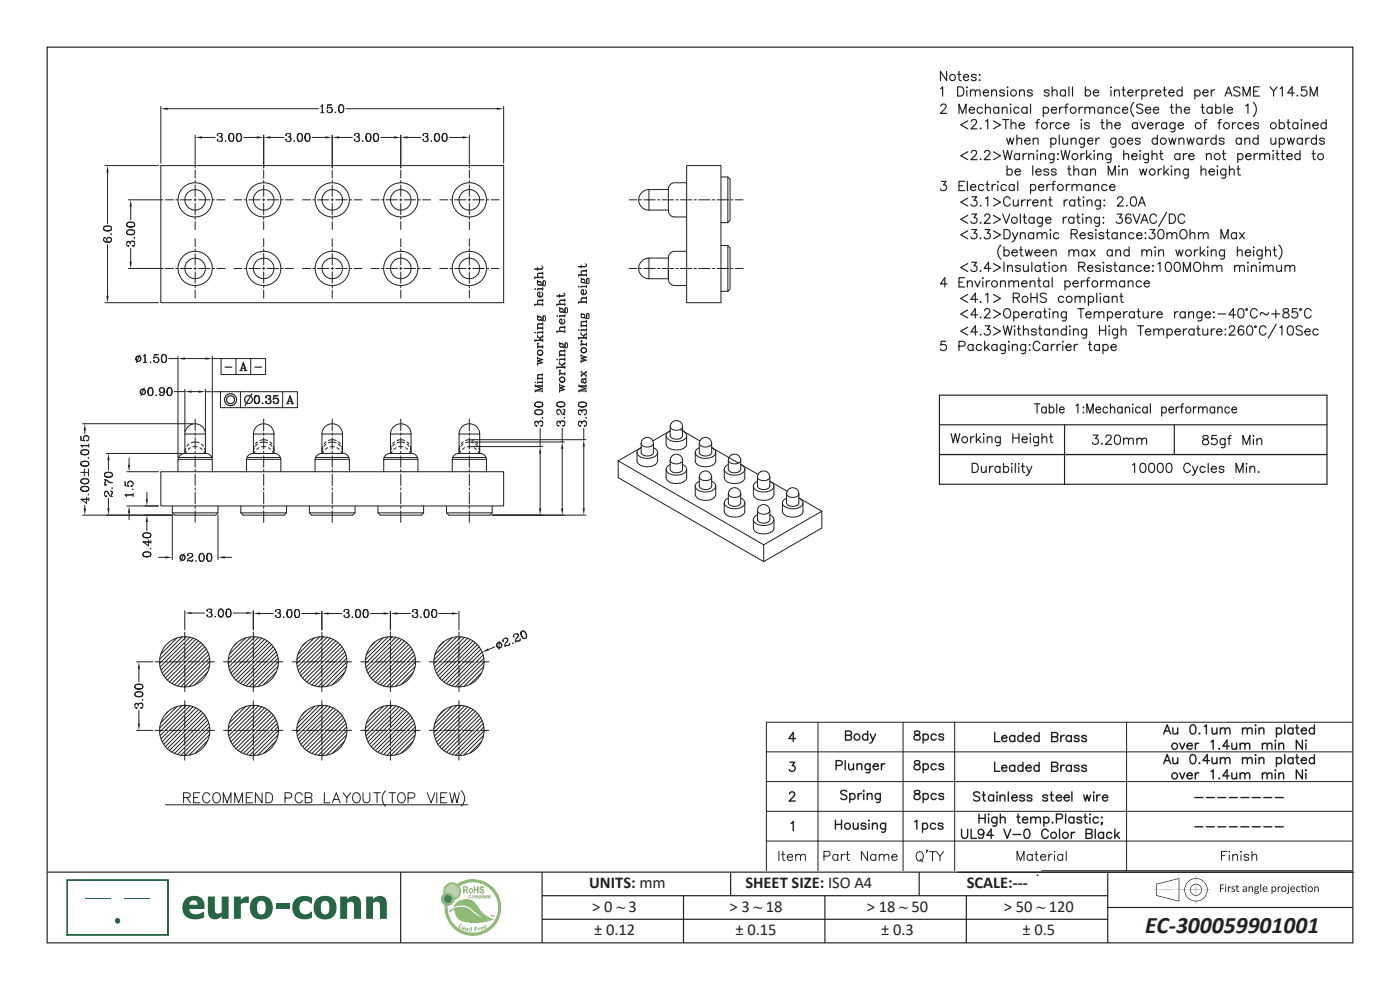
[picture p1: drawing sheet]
<svg xmlns="http://www.w3.org/2000/svg" width="297mm" height="210mm" viewBox="0 0 297 210" stroke-linecap="round" stroke-linejoin="round" font-family="sans-serif">
<defs><g id="words">
<text font-size="5" fill="#231f20" x="242.9" y="197.9">EC-300059901001</text>
<g font-size="3.5" fill="#231f20">
<text x="125" y="188.4">UNITS: mm</text>
<text x="158.1" y="188.4">SHEET SIZE: ISO A4</text>
<text x="205.1" y="188.3">SCALE:---</text>
<text x="125.7" y="193.4">&gt; 0 ~ 3</text>
<text x="154.8" y="193.4">&gt; 3 ~ 18</text>
<text x="183.9" y="193.4">&gt; 18 ~ 50</text>
<text x="213" y="193.4">&gt; 50 ~ 120</text>
<text x="126" y="198.4">± 0.12</text>
<text x="156" y="198.4">± 0.15</text>
<text x="186.9" y="198.4">± 0.3</text>
<text x="216.9" y="198.4">± 0.5</text>
</g>
</g></defs>
<path d="M10 10h277v190h-277z" fill="none" stroke="#231f20" stroke-width=".25"/>
<path d="M94 190.7a.95 .95 0 0 0 1.9 0 .95 .95 0 0 0-1.9 0zM94.9 188.1a1.01 1.01 0 0 0-.3 1.2 1.51 1.51 0 0 1 1.8 1.1 1.45 1.45 0 0 0 .7-2.1 1.45 1.45 0 0 0-2.2-.2zM97.5 187.9a2.02 2.02 0 0 1-1.1 3 1.54 1.54 0 0 1-1.4 1.3 5.4 5.4 0 0 0 6.1 5.6 5.4 5.4 0 0 0 4.3-7.1 5.4 5.4 0 0 0-7.9-2.8zM94.7 187.7a2.05 2.05 0 0 1 2.3-.2 6 6 0 0 1 8.9 3 6 6 0 0 1-4.8 8 6 6 0 0 1-6.8-6.5 1.47 1.47 0 0 1-.2-2.5 1.87 1.87 0 0 1 .6-1.8z" fill-rule="evenodd" fill="#83c558"/>
<path d="M94.9 188.1a1.43 1.43 0 0 1 2.2 .2 1.43 1.43 0 0 1-.7 2.1 1.57 1.57 0 0 0-1.9-1.1l.1-.8z" fill-rule="evenodd" fill="#b8da9d"/>
<circle cx="95" cy="190.7" r=".94" fill="#5fa24b"/>
<path d="M96.7 191.6a2.92 2.92 0 0 1 4.8 1 5.6 5.6 0 0 0 3.3 2.4 10.1 10.1 0 0 1-7.3 .1 3.7 3.7 0 0 1-1.2-2.3l-.9 .8-.1-.3a3.7 3.7 0 0 1 5.4 .5l1.9 .9-1.7-1.1a3.8 3.8 0 0 0-4.6-1.2z" fill-rule="evenodd" fill="#83c558"/>
<g fill="#84c658">
<path d="M98.5 188.4a.2 .2 0 0 0 .4 0 .2 .2 0 0 0-.4 0zM98.3 188a.71 .71 0 0 1 1 .5l-.3 .3 .3 .7a.48 .48 0 0 1-.6-.6h-.1l-.1 .6h-.2z" fill-rule="evenodd"/>
<path d="M100.5 188h.3v.6h.4l.1-.6h.2v1.5h-.2l-.1-.7h-.4v.7h-.3z" fill-rule="evenodd"/>
<path d="M101.9 188.1a.43 .43 0 0 1 .4-.1 .43 .43 0 0 1 .3 .4h-.2a.18 .18 0 0 0-.2-.2 .18 .18 0 0 0-.1 .3 .52 .52 0 0 1 .5 .4 .52 .52 0 0 1-.4 .6l-.4-.2-.1-.2 .3-.1 .2 .3a.32 .32 0 0 0 .1-.4 .32 .32 0 0 0-.4-.2l-.1-.2z" fill-rule="evenodd"/>
<path d="M99.8 188.7a.35 .35 0 0 0 .2 .6v-.5zM99.4 189a.52 .52 0 0 1 1 0 .52 .52 0 0 1-1 0z" fill-rule="evenodd"/>
</g>
<g fill="#85c65a">
<path d="M99.7 197.1l.1 .3 .1-.3zM99.6 196.9l.3 .1v-.3h.2l-.1 .9-.1-.1a.34 .34 0 0 1-.5-.1 .34 .34 0 0 1 .2-.5z" fill-rule="evenodd"/>
<path d="M100.6 196.7h.7l-.4 .1v.2l.3 .1-.3 .1v.4l-.2-.1z" fill-rule="evenodd"/>
</g>
<path d="M100.7 190h.7l.1 .5h-.2v-.4l-.2 .4h-.1l-.1-.4-.1 .4h-.1z" fill-rule="evenodd" fill="#84c658"/>
<g fill="#85c65a">
<path d="M98.8 197.2l.2 .1 .1-.1zM98.8 196.9a.38 .38 0 0 1 .5 0 .38 .38 0 0 1 0 .5 .38 .38 0 0 1-.6 0 .29 .29 0 0 1 .1-.3 .29 .29 0 0 1 .3-.1z" fill-rule="evenodd"/>
<path d="M102.8 196.5v.1l.2-.1zM102.7 196.4a.3 .3 0 0 1 .3-.1 .3 .3 0 0 1 .2 .2l-.4 .3h.3l.2-.2-.4 .4a.36 .36 0 0 1-.3-.2 .36 .36 0 0 1 .1-.4z" fill-rule="evenodd"/>
<path d="M98.3 196.7l.1 .2zM98.1 196.6h.4l.1 .1v.4l-.5-.2 .4 .3h-.4a.35 .35 0 0 1 0-.6z" fill-rule="evenodd"/>
<path d="M102.1 196.8v.1l.2-.1zM102 196.8l.3-.2 .2 .2v.1l-.4 .1 .1 .1 .4-.1a.34 .34 0 0 1-.5 .3 .34 .34 0 0 1-.1-.5z" fill-rule="evenodd"/>
<path d="M97.8 195.9l.1 .1-.4 .6 .3 .3-.1 .1-.5-.4z" fill-rule="evenodd"/>
<path d="M101.8 190.1l.1 .3v-.2zM101.6 190l.3-.1a.36 .36 0 0 1 .2 .4 .36 .36 0 0 1-.4 .3l-.1 .1z" fill-rule="evenodd"/>
<path d="M99.5 189.8l.3-.1 .2 .3-.2-.1a.27 .27 0 0 0-.3 .2 .27 .27 0 0 0 .3 .3l.2-.1a.37 .37 0 0 1-.6 .1 .37 .37 0 0 1 .1-.6z" fill-rule="evenodd"/>
<path d="M102.8 190.3l.1 .1 .1-.1zM102.7 190a.31 .31 0 0 1 .4 .2 .31 .31 0 0 1-.1 .3 .21 .21 0 0 1-.3-.2 .21 .21 0 0 1 .3-.2z" fill-rule="evenodd"/>
<path d="M103.3 190h.4v.5h-.1l-.1-.4-.1 .4h-.1z" fill-rule="evenodd"/>
</g>
<path d="M100.3 190.1v.3l.1-.2zM100.2 190a.27 .27 0 0 1 .4 .3 .27 .27 0 0 1-.5 .1z" fill-rule="evenodd" fill="#84c658"/>
<g fill="#85c65a">
<path d="M101.4 196.8l.4-.1-.1 .7-.2 .1z" fill-rule="evenodd"/>
<path d="M103.9 189.8l.2 .2-.1 .4 .1 .1a.25 .25 0 0 1-.3-.1 .25 .25 0 0 1 .1-.3z" fill-rule="evenodd"/>
<path d="M104.5 194.1l.2 .2 .2-.2v.4v-.3l-.2 .3-.1-.3-.1 .3z" fill-rule="evenodd"/>
</g>
<path d="M102.2 189.7l.1 .1v.7z" fill-rule="evenodd" fill="#83c558"/>
<g fill="#85c65a">
<path d="M102.4 190h.2l-.1 .5z" fill-rule="evenodd"/>
<path d="M104.1 194.1h.4l-.2 .4z" fill-rule="evenodd"/>
<path d="M102.4 189.7l.2 .2z" fill-rule="evenodd"/>
</g>
<g fill="#fdfefe">
<path d="M99.8 188.7h.2l.1 .3a.2 .2 0 0 1-.1 .2 .2 .2 0 0 1-.2 0z" fill-rule="evenodd"/>
<path d="M99.7 197.1h.2l-.1 .3z" fill-rule="evenodd"/>
<path d="M98.8 197.2h.3l-.1 .1z" fill-rule="evenodd"/>
<path d="M102.8 196.5h.2l-.2 .1z" fill-rule="evenodd"/>
<path d="M98.3 196.7l.1 .2z" fill-rule="evenodd"/>
<path d="M102.1 196.8h.2l-.2 .1z" fill-rule="evenodd"/>
<path d="M101.8 190.1l.1 .1v.2z" fill-rule="evenodd"/>
<path d="M102.8 190.3h.2l-.1 .1z" fill-rule="evenodd"/>
<path d="M100.3 190.1l.1 .1-.1 .2z" fill-rule="evenodd"/>
<circle cx="98.7" cy="188.4" r=".19"/>
</g>
<circle cx="28.1" cy="196.4" r=".03" fill="#7dc99e"/>
<path d="M14.1 186.6h21.7" fill="none" stroke="#256743" stroke-width=".27"/>
<path d="M14.1 198.4h21.7M14.2 186.7v11.7M35.7 186.7v11.7" fill="none" stroke="#256743" stroke-width=".26"/>
<circle cx="24.9" cy="195.3" r=".58" fill="#256743"/>
<path d="M18.2 190.7h5.4M26.3 190.7h5.4" fill="none" stroke="#24653e" stroke-width=".21"/>
<g fill="#256743">
<path d="M44.1 190.2h1.5v2.3a.95 .95 0 0 0 .7 1.3l.7-.3v-3.3h1.5v4.7h-1.5v-.5a1.62 1.62 0 0 1-1.9 .5 1.62 1.62 0 0 1-1-1.7z"/>
<path d="M49.6 190.2h1.5v.7l.8-.6 .9-.1v1.4l-.9-.1-.8 .2v3.2h-1.5z"/>
<path d="M58.5 191.5h2.8v1.2h-2.8z"/>
<path d="M62.6 190.8a3.2 3.2 0 0 1 3.6-.4v1.3h-.2a1.41 1.41 0 0 0-1.9-.4 1.41 1.41 0 0 0-.5 1.9 1.43 1.43 0 0 0 2.4 .2h.2v1.2a3.1 3.1 0 0 1-3.8-.7 2.89 2.89 0 0 1 .2-3.1z"/>
<path d="M72.2 190.2h1.4v.5a1.62 1.62 0 0 1 1.9-.6 1.62 1.62 0 0 1 1.1 1.7v3.1h-1.5v-2.3a.95 .95 0 0 0-.7-1.3l-.8 .2v3.4h-1.4z"/>
<path d="M77.7 190.2h1.4v.5a1.62 1.62 0 0 1 1.9-.6 1.62 1.62 0 0 1 1.1 1.7v3.1h-1.5v-2.3a.95 .95 0 0 0-.7-1.3l-.8 .2v3.4h-1.4z"/>
<path d="M39.4 190.7a2.3 2.3 0 0 1 2.5-.6 2.3 2.3 0 0 1 1.5 2.2v.5h-3.2a1.59 1.59 0 0 0 2.5 .9l.6-.3v1.2a3.8 3.8 0 0 1-4.2-.5 2.86 2.86 0 0 1 .3-3.4zM40.4 191.2l-.2 .7h1.7a.87 .87 0 0 0-.5-.9 .87 .87 0 0 0-1 .2z"/>
<path d="M53.6 190.7a2.54 2.54 0 0 1 3.4-.2 2.54 2.54 0 0 1 .6 3.3 2.5 2.5 0 0 1-3.2 1 2.5 2.5 0 0 1-1.3-3.1zM54.9 191.2a2.1 2.1 0 0 0 .2 2.7 1.04 1.04 0 0 0 1-.3 1.04 1.04 0 0 0 .3-1.1 1.04 1.04 0 0 0-.3-1.1 1.04 1.04 0 0 0-1.2-.2z"/>
<path d="M67.2 190.7a2.54 2.54 0 0 1 3.3-.2 2.54 2.54 0 0 1 .7 3.3 2.5 2.5 0 0 1-3.3 1 2.5 2.5 0 0 1-1.3-3.1zM68.5 191.2a2.09 2.09 0 0 0 .1 2.7 1.04 1.04 0 0 0 1.1-.3 1.04 1.04 0 0 0 .2-1.1 1.04 1.04 0 0 0-.3-1.1 1.04 1.04 0 0 0-1.1-.2z"/>
</g>
<path d="M10 185h277M115 190h120M115 195h120M115 185v15M145 190v10M155 185v5M175 190v10M195 185v5M205 190v10M235 185v15" fill="none" stroke="#231f20" stroke-width=".25"/>
<g fill="#3c3f42">
<path d="M253.7 185.7v.6z" fill-rule="evenodd"/>
<path d="M244.7 188.7l.6 .1z" fill-rule="evenodd"/>
<path d="M256.2 188.7l.5 .1z" fill-rule="evenodd"/>
<path d="M253.7 191.2v.5z" fill-rule="evenodd"/>
</g>
<g fill="#010203">
<path d="M245.4 187.6v2.3l4.7 1.2v-4.7zM245.3 187.5l4.9-1.2v4.9l-4.9-1.2z" fill-rule="evenodd"/>
<path d="M251.4 188.8a2.35 2.35 0 0 0 4.7 0 2.35 2.35 0 0 0-4.7 0zM251.3 188.8a2.46 2.46 0 0 1 4.9 0 2.46 2.46 0 0 1-4.9 0z" fill-rule="evenodd"/>
</g>
<g fill="#3c3f42">
<path d="M250.2 188.7l1.1 .1z" fill-rule="evenodd"/>
<path d="M249.7 188.7l.4 .1z" fill-rule="evenodd"/>
<path d="M245.4 188.7h.4z" fill-rule="evenodd"/>
<path d="M251.4 188.7h.4z" fill-rule="evenodd"/>
<path d="M255.7 188.7l.4 .1z" fill-rule="evenodd"/>
<path d="M253.7 190.7v.4z" fill-rule="evenodd"/>
<path d="M253.7 186.4v.4z" fill-rule="evenodd"/>
<path d="M246.7 188.7h2.1z" fill-rule="evenodd"/>
<path d="M249.1 188.7l.3 .1z" fill-rule="evenodd"/>
<path d="M246.1 188.7l.3 .1z" fill-rule="evenodd"/>
</g>
<path d="M252.6 188.7a1.15 1.15 0 0 0 2.3 0 1.15 1.15 0 0 0-2.3 0zM252.5 188.8a1.26 1.26 0 0 1 2.5 0 1.26 1.26 0 0 1-2.5 0z" fill-rule="evenodd" fill="#010203"/>
<g fill="#3c3f42">
<path d="M252.1 188.7l.3 .1z" fill-rule="evenodd"/>
<path d="M255.1 188.7l.3 .1z" fill-rule="evenodd"/>
<path d="M253.7 190.1v.3z" fill-rule="evenodd"/>
<path d="M253.7 187.1v.3z" fill-rule="evenodd"/>
<path d="M252.7 188.7h1v-1l.1 1 1 .1h-1l-.1 1v-1z" fill-rule="evenodd"/>
</g>
<path d="M235 192.5h52" fill="none" stroke="#231f20" stroke-width=".25"/>
<path d="M278.8 188h.2v.2a.41 .41 0 0 1 .5-.2 .41 .41 0 0 1 .3 .5v.7h-.2l-.1-.9-.3-.1-.2 .2v.8h-.2zM277.8 188.2a.4 .4 0 0 0-.1 .7 .4 .4 0 0 0 .6-.1l-.1-.5zM277.3 188.6a.6 .6 0 0 1 1.2 0 .6 .6 0 0 1-1.2 0zM276.9 187.7a.13 .13 0 0 1 .2 0 .13 .13 0 0 1-.2 0zM276.2 187.7l.1 .1 .1 .2 .7 .1v1.1h-.2v-1h-.5v.7l.3 .1v.2a.34 .34 0 0 1-.4 0 .34 .34 0 0 1-.1-.4v-.6l-.2-.1 .2-.1zM275.1 188.2a.43 .43 0 0 1 .7 0l-.1 .1a.39 .39 0 0 0-.5 .3 .39 .39 0 0 0 .5 .4l.1-.1v.2a.56 .56 0 0 1-.8-.1 .56 .56 0 0 1 .1-.8zM274 188.3l-.1 .2h.6a.3 .3 0 0 0-.1-.3 .3 .3 0 0 0-.4 .1zM273.9 188.2a.46 .46 0 0 1 .6-.2 .46 .46 0 0 1 .2 .7h-.8a.54 .54 0 0 0 .8 .3v.1a.62 .62 0 0 1-.8-.1 .62 .62 0 0 1 0-.8zM273.2 187.7a.15 .15 0 0 1 .3 0 .15 .15 0 0 1-.3 0zM273.2 188l.2 .1v1.1a.29 .29 0 0 1 0 .4 .29 .29 0 0 1-.4 0l.2-.3zM272.1 188.2a.4 .4 0 0 0-.1 .7 .4 .4 0 0 0 .7-.1l-.1-.5zM271.7 188.6a.6 .6 0 0 1 1.2 0 .6 .6 0 0 1-1.2 0zM271.1 188h.1v.2l.3-.2 .2 .1-.4 .3-.1 .8h-.1zM270 188.3l-.1 .5a.39 .39 0 0 0 .7 0 .39 .39 0 0 0-.3-.6zM269.8 188h.1v.2a.51 .51 0 0 1 .7-.1 .51 .51 0 0 1 .1 .8l-.3 .3-.5-.1v.5h-.1zM268.2 188.3l-.1 .2h.6a.3 .3 0 0 0-.2-.3 .3 .3 0 0 0-.3 .1zM268 188.2a.46 .46 0 0 1 .6-.2 .46 .46 0 0 1 .2 .7h-.7a.54 .54 0 0 0 .7 .3v.1a.62 .62 0 0 1-.8-.1 .62 .62 0 0 1 0-.8zM267.4 187.5h.2l-.1 1.7h-.1zM266.3 188.4a.25 .25 0 0 0 .5 0 .25 .25 0 0 0-.5 0zM266.3 189.2a.29 .29 0 0 0 .3 .3 .29 .29 0 0 0 .3-.3zM266.2 188.1h.9l-.2 .1a.44 .44 0 0 1-.1 .5 .44 .44 0 0 1-.5 .1l.1 .1 .3 .1a.36 .36 0 0 1 .4 .4 .36 .36 0 0 1-.5 .2 .33 .33 0 0 1-.5-.1 .33 .33 0 0 1 .1-.4l-.1-.2zM264.9 188h.1l.1 .2a.41 .41 0 0 1 .5-.2 .41 .41 0 0 1 .2 .5v.7h-.1l-.1-.9-.4-.1-.1 .2v.8h-.2zM263.8 188.7v.1a.24 .24 0 0 0 .2 .3 .24 .24 0 0 0 .3-.2v-.2zM263.7 188.1a.5 .5 0 0 1 .8 .3v.8l-.2-.1a.39 .39 0 0 1-.5 .1 .39 .39 0 0 1-.2-.5 .39 .39 0 0 1 .6-.2h.1a.38 .38 0 0 0-.2-.3 .38 .38 0 0 0-.4 .1zM262.3 187.7l.2 .1v.2l.3 .1v.1h-.3v.7l.3 .1v.2a.34 .34 0 0 1-.3 0 .34 .34 0 0 1-.2-.4v-.6l-.2-.1 .2-.1zM261.4 188.1l.4-.1 .1 .1v.1a.24 .24 0 0 0-.3-.1 .24 .24 0 0 0-.1 .4 .24 .24 0 0 0 .3 .1 .36 .36 0 0 1 0 .6 .36 .36 0 0 1-.5-.2 .27 .27 0 0 0 .3 .1 .27 .27 0 0 0 .2-.3 .27 .27 0 0 0-.4-.2l-.1-.2zM260.5 188h.2v.2l.2-.2 .2 .1-.4 .3-.1 .8h-.1zM259.9 188l.2 .1v1.1h-.2zM259.9 187.7a.13 .13 0 0 1 .2 0 .13 .13 0 0 1-.2 0zM258.8 187.6l.8 .1-.6 .1v.5l.6 .1-.6 .1-.1 .7h-.1z" fill="#231f20"/>
<path d="M85 185v15M203.2 185h83.9" fill="none" stroke="#231f20" stroke-width=".25"/>
<g fill="none" stroke="#231f20" stroke-width=".21">
<path d="M34.1 35.1h72.7v29.1h-72.7zM41.4 28.7v6.9M41.4 36.1v1.7M41.4 38.3v.5M41.4 39.3v2.4M42.9 29.2h2.8M51.7 29.2h2.8M55.9 28.7v6.9M55.9 36.1v1.7M55.9 38.3v.5M55.9 39.3v2.4M70.5 36.1v1.7"/>
<path d="M70.5 38.3v.5M70.5 39.3v2.4M85 36.1v1.7M85 38.3v.5M85 39.3v2.4M99.6 36.1v1.7M99.6 38.3v.5M99.6 39.3v2.4M145.7 38.8h-2.8l-.6 .3-.4 .4-.1 .6v4.6l.3 .8 .8 .5h2.8M145.7 35.1h7.2v29.1h-7.2zM152.9 37.5h1.5l.5 .5v8.8l-.5 .4h-1.5M35.1 56.9h1.7"/>
<path d="M35.1 42.4h1.7M37.3 56.9h.5M37.3 42.4h.5M38.2 56.9h2.5M38.2 42.4h2.5M41.2 56.9h.4M41.2 42.4h.4M41.4 42.2v.4M41.4 43.1v2.4M41.4 46v.5M41.4 47v1.7M41.4 50.6v1.7"/>
<path d="M41.4 52.8v.5M41.4 53.8v2.4M41.4 56.7v.5M41.4 57.7v2.4M42.1 56.9h2.5M42.1 42.4h2.5M45 56.9h.5M45 42.4h.5M46 56.9h1.7M46 42.4h1.7M49.6 56.9h1.7M49.6 42.4h1.7"/>
<path d="M51.8 56.9h.5M51.8 42.4h.5M52.8 56.9h2.4M52.8 42.4h2.4M55.7 56.9h.5M55.7 42.4h.5M55.9 42.2v.4M55.9 43.1v2.4M55.9 46v.5M55.9 47v1.7M55.9 50.6v1.7M55.9 52.8v.5"/>
<path d="M55.9 53.8v2.4M55.9 56.7v.5M55.9 57.7v2.4M56.7 56.9h2.4M56.7 42.4h2.4M59.6 56.9h.5M59.6 42.4h.5M60.6 56.9h1.6M60.6 42.4h1.6M64.2 56.9h1.7M64.2 42.4h1.7M66.4 56.9h.4"/>
<path d="M66.4 42.4h.4M67.3 56.9h2.5M67.3 42.4h2.5M70.2 56.9h.5M70.2 42.4h.5M70.5 42.2v.4M70.5 43.1v2.4M70.5 46v.5M70.5 47v1.7M70.5 50.6v1.7M70.5 52.8v.5M70.5 53.8v2.4"/>
<path d="M70.5 56.7v.5M70.5 57.7v2.4M71.2 56.9h2.4M71.2 42.4h2.4M74.1 56.9h.5M74.1 42.4h.5M75.1 56.9h1.7M75.1 42.4h1.7M78.7 56.9h1.7M78.7 42.4h1.7M80.9 56.9h.5M80.9 42.4h.5"/>
<path d="M81.9 56.9h2.4M81.9 42.4h2.4M84.8 56.9h.5M84.8 42.4h.5M85 42.2v.4M85 43.1v2.4M85 46v.5M85 47v1.7M85 50.6v1.7M85 52.8v.5M85 53.8v2.4M85 56.7v.5"/>
<path d="M85 57.7v2.4M85.8 56.9h2.4M85.8 42.4h2.4M88.7 56.9h.5M88.7 42.4h.5M89.6 56.9h1.7M89.6 42.4h1.7M93.3 56.9h1.7M93.3 42.4h1.7M95.5 56.9h.4M95.5 42.4h.4M96.4 56.9h2.4"/>
<path d="M96.4 42.4h2.4M99.3 56.9h.5M99.3 42.4h.5M99.6 42.2v.4M99.6 43.1v2.4M99.6 46v.5M99.6 47v1.7M99.6 50.6v1.7M99.6 52.8v.5M99.6 53.8v2.4M99.6 56.7v.5M99.6 57.7v2.4"/>
<path d="M100.3 56.9h2.4M100.3 42.4h2.4M103.2 56.9h.5M103.2 42.4h.5M104.2 56.9h1.7M104.2 42.4h1.7M133.5 56.9h1.6M133.5 42.4h1.6M135.6 56.9h.5M135.6 42.4h.5M136.6 56.9h2.4M136.6 42.4h2.4"/>
<path d="M137.7 54.7a2.19 2.19 0 0 0-2.2 2.2 2.19 2.19 0 0 0 2.2 2.2M137.7 40.2a2.18 2.18 0 0 0-2.2 2.2 2.18 2.18 0 0 0 2.2 2.2M137.7 59.1h4.1M137.7 44.6h4.1M137.7 40.2v4.4M137.7 54.7v4.4M137.7 54.7h4.1M137.7 40.2h4.1M139.5 56.9h.5M139.5 42.4h.5M140.5 56.9h2.4M140.5 42.4h2.4"/>
<path d="M141.8 59.2l.3 .9 .8 .4 2.8 .1M143.4 56.9h.5M143.4 42.4h.5M144.4 56.9h2.4M144.4 42.4h2.4M145.7 53.3h-2.8l-.6 .3-.4 .5-.1 .6v4.5v-2.3M147.3 56.9h.4M147.3 42.4h.4M148.2 56.9h2.4M148.2 42.4h2.4M151.1 56.9h.5M151.1 42.4h.5"/>
<path d="M152.1 56.9h2.4M152.1 42.4h2.4M152.9 52.1h1.5l.5 .5v8.7l-.5 .5h-1.5M155 56.9h.5M155 42.4h.5M156 56.9h1.6M156 42.4h1.6M41.4 60.6v.5M41.4 61.5v1.7M55.9 60.6v.5M55.9 61.5v1.7M70.5 60.6v.5"/>
<path d="M70.5 61.5v1.7M85 60.6v.5M85 61.5v1.7M99.6 60.6v.5M99.6 61.5v1.7M39.2 96.2v-4.1a2.18 2.18 0 0 1 2.2-2.2 2.18 2.18 0 0 1 2.2 2.2v4.1M41.4 88.9v2.5M41.4 91.9v.4M41.4 92.8v2.4M41.4 95.7v.5M41.4 96.7v2.4M41.4 99.6v.5"/>
<path d="M53.8 96.2v-4.1a2.18 2.18 0 0 1 2.1-2.2 2.18 2.18 0 0 1 2.2 2.2v4.1M55.9 88.9v2.5M55.9 91.9v.4M55.9 92.8v2.4M55.9 95.7v.5M55.9 96.7v2.4M55.9 99.6v.5M68.3 96.2v-4.1a2.18 2.18 0 0 1 2.2-2.2 2.18 2.18 0 0 1 2.2 2.2v4.1M70.5 88.9v2.5M70.5 91.9v.4M70.5 92.8v2.4M70.5 95.7v.5"/>
<path d="M70.5 96.7v2.4M70.5 99.6v.5M82.8 96.2v-4.1a2.18 2.18 0 0 1 2.2-2.2 2.18 2.18 0 0 1 2.2 2.2v4.1M85 88.9v2.5M85 91.9v.4M85 92.8v2.4M85 95.7v.5M85 96.7v2.4M85 99.6v.5M97.4 96.2v-4.1a2.19 2.19 0 0 1 2.2-2.2 2.19 2.19 0 0 1 2.2 2.2v4.1M99.6 88.9v2.5M99.6 91.9v.4"/>
<path d="M99.6 92.8v2.4M99.6 95.7v.5M99.6 96.7v2.4M99.6 99.6v.5M131.1 97.8l30.9 17.8 12.3-7.2M131.1 97.8v3.5l30.9 17.8v-3.5M135.1 96v1.8a1.95 1.95 0 0 0 2.4 1.2 1.7 1.7 0 0 0 2-1.2v-1.8M135.7 95.1l-4.6 2.7M136 94.1a1.57 1.57 0 0 0 2.6 .1v-.1M136 94.1v1.9a1.49 1.49 0 0 0 2.6 0v-1.9M136 94.9l-.2 .2M136 94.1a1.3 1.3 0 0 1 1.3-1.3 1.3 1.3 0 0 1 1.3 1.3"/>
<path d="M138.6 95a1.02 1.02 0 0 1 .9 1 1.02 1.02 0 0 1-.9 1 2.99 2.99 0 0 1-3.4-.7 1.06 1.06 0 0 1 .8-1.3M141.3 99.5v1.8a1.95 1.95 0 0 0 2.4 1.3 1.71 1.71 0 0 0 2-1.3v-1.8M141.3 92.4v1.8a1.98 1.98 0 0 0 2.4 1.3 1.74 1.74 0 0 0 2-1.3v-1.8M141.9 91.5l-3.4 2M142.2 90.5v1.9a1.51 1.51 0 0 0 2.6 0v-1.9M142.2 91.4l-.2 .1M142.2 97.6a1.51 1.51 0 0 0 2.6 0M142.2 90.5a1.51 1.51 0 0 0 2.6 0M142.2 90.5a1.3 1.3 0 0 1 1.3-1.3 1.3 1.3 0 0 1 1.3 1.3M144.3 91.1l4.2 2.4M144.8 97.6a1.3 1.3 0 0 0-1.3-1.3 1.3 1.3 0 0 0-1.3 1.3M144.8 97.6v1.9a1.46 1.46 0 0 1-1.3 .9 1.46 1.46 0 0 1-1.3-.9v-1.9"/>
<path d="M144.8 98.5a1.03 1.03 0 0 1 .9 1.1 1.03 1.03 0 0 1-.9 1 2.62 2.62 0 0 1-3.5-1 1.13 1.13 0 0 1 .9-1.1M144.8 91.4a1.03 1.03 0 0 1 .9 1 1.03 1.03 0 0 1-.9 1 2.58 2.58 0 0 1-3.5-.9 1.2 1.2 0 0 1 .9-1.1M147.5 96v1.8a1.95 1.95 0 0 0 2.4 1.2 1.7 1.7 0 0 0 1.9-1.2v-1.8M148.4 94.1a1.51 1.51 0 0 0 2.6 0v1.9a1.47 1.47 0 0 1-1.3 .8 1.47 1.47 0 0 1-1.3-.8zM148.4 94.1a1.3 1.3 0 0 1 1.3-1.3 1.3 1.3 0 0 1 1.3 1.3M151 95a1.03 1.03 0 0 1 .8 1 1.03 1.03 0 0 1-.9 1 2.99 2.99 0 0 1-3.3-.7 1.06 1.06 0 0 1 .8-1.3M151.2 95.1l-.2-.2 5.7 3.3M153.6 99.5v1.8a1.95 1.95 0 0 0 2.4 1.3 1.71 1.71 0 0 0 2-1.3v-1.8M154.5 98.5a1 1 0 0 0-.8 1 1 1 0 0 0 .7 1 3 3 0 0 0 3.5-.6 1.02 1.02 0 0 0-.8-1.4l.2 .1M154.5 97.6a1.51 1.51 0 0 0 2.6 0v1.9a1.46 1.46 0 0 1-1.3 .9 1.46 1.46 0 0 1-1.3-.9zM157.1 97.6a1.3 1.3 0 0 0-1.3-1.3 1.3 1.3 0 0 0-1.3 1.3M157.4 98.7l3.4 1.9"/>
<path d="M34.1 100.1h72.7v7.2h-72.7zM36.6 107.3v1.5l.4 .5h8.8l.4-.5v-1.5M41.4 100.6v2.4M41.4 103.5v.5M41.4 104.4v2.5M41.4 107.4v.5M41.4 108.3v2.5M45 100.1v-2.6a1.36 1.36 0 0 0-1.3-1.3h-4.5a1.44 1.44 0 0 0-1.4 1.4v2.5M51.1 107.3v1.5l.5 .5h8.7l.5-.5v-1.5M52.3 100.1v-2.6a1.36 1.36 0 0 1 1.4-1.3h4.5a1.35 1.35 0 0 1 1.4 1.3v2.6M55.9 100.6v2.4M55.9 103.5v.5"/>
<path d="M55.9 104.4v2.5M55.9 107.4v.5M55.9 108.3v2.5M65.6 107.3v1.5l.5 .5h8.7l.5-.5v-1.5M66.8 100.1v-2.6a1.37 1.37 0 0 1 1.4-1.3h4.6a1.35 1.35 0 0 1 1.3 1.3v2.6M70.5 100.6v2.4M70.5 103.5v.5M70.5 104.4v2.5M70.5 107.4v.5M70.5 108.3v2.5M80.2 107.3v1.5l.5 .5h8.7l.5-.5v-1.5M81.4 100.1v-2.9l.3-.5 .5-.4 .6-.1h4.5a1.35 1.35 0 0 1 1.4 1.3v2.6"/>
<path d="M85 100.6v2.4M85 103.5v.5M85 104.4v2.5M85 107.4v.5M85 108.3v2.5M94.7 107.3v1.5l.5 .5h8.7l.5-.5v-1.5M95.9 100.1v-2.6a1.35 1.35 0 0 1 1.4-1.3h4.6l.5 .1 .5 .4 .3 .5v2.9M99.6 100.6v2.4M99.6 103.5v.5M99.6 104.4v2.5M99.6 107.4v.5M99.6 108.3v2.5"/>
<path d="M148.4 101.2a1.52 1.52 0 0 0 2.6 0v1.9a1.47 1.47 0 0 1-1.3 .8 1.47 1.47 0 0 1-1.3-.8zM148.4 101.2a1.3 1.3 0 0 1 1.3-1.3 1.3 1.3 0 0 1 1.3 1.3M151 102.1a1.02 1.02 0 0 1 .8 1 1.02 1.02 0 0 1-.9 1 2.97 2.97 0 0 1-3.3-.6 1.04 1.04 0 0 1 .8-1.4M151.8 103.1v1.8a1.73 1.73 0 0 1-1.9 1.2 1.96 1.96 0 0 1-2.4-1.2v-1.8M153.6 106.7v1.7a1.98 1.98 0 0 0 2.4 1.3 1.73 1.73 0 0 0 2-1.3v-1.7M154.5 104.8a1.51 1.51 0 0 0 2.6 0v1.9a1.46 1.46 0 0 1-1.3 .8 1.46 1.46 0 0 1-1.3-.8zM154.5 104.8a1.3 1.3 0 0 1 1.3-1.4 1.3 1.3 0 0 1 1.3 1.4M157.1 105.7a1.03 1.03 0 0 1 .9 1 1.03 1.03 0 0 1-.9 1 2.58 2.58 0 0 1-3.5-1 1.2 1.2 0 0 1 .9-1M159.8 110.2v1.8a1.93 1.93 0 0 0 2.4 1.3 1.7 1.7 0 0 0 2-1.3v-1.8M160.7 102.1a1 1 0 0 0-.9 .9 1 1 0 0 0 .8 1.1 2.94 2.94 0 0 0 3.5-.7 1.03 1.03 0 0 0-.8-1.3l.2 .1M160.7 108.3a1.49 1.49 0 0 0 2.6 0M160.7 101.2a1.52 1.52 0 0 0 2.6 0"/>
<path d="M160.7 108.3v1.9a1.51 1.51 0 0 0 2.6 0v-1.9M160.7 101.2a1.3 1.3 0 0 1 1.3-1.3 1.3 1.3 0 0 1 1.3 1.3M160.7 108.3a1.3 1.3 0 0 1 1.3-1.3 1.3 1.3 0 0 1 1.3 1.3M163.3 109.2a1.03 1.03 0 0 1 .9 1 1.03 1.03 0 0 1-.9 1 2.99 2.99 0 0 1-3.4-.6 1.06 1.06 0 0 1 .8-1.4M163.3 101.2v1.9a1.47 1.47 0 0 1-1.3 .8 1.47 1.47 0 0 1-1.3-.8v-1.9M163.6 102.2l3.4 2M164.2 103.1v1.8a1.73 1.73 0 0 1-2 1.2 1.96 1.96 0 0 1-2.4-1.2v-1.8M166 106.7v1.7a1.98 1.98 0 0 0 2.4 1.3 1.74 1.74 0 0 0 1.9-1.3v-1.7M166.9 105.7l-.8 .5-.1 .5a1.94 1.94 0 0 0 2.2 1.2h.7a1.37 1.37 0 0 0 1.3-1.6l-.7-.6 4.8 2.7M166.9 104.8v1.9a1.52 1.52 0 0 0 2.6 0v-1.9M166.9 104.8a1.51 1.51 0 0 0 2.6 0M166.9 104.8a1.3 1.3 0 0 1 1.3-1.4 1.3 1.3 0 0 1 1.3 1.4"/>
<path d="M174.3 108.4v3.6l-12.3 7.1"/>
<circle cx="41.4" cy="56.9" r="2.18"/>
<circle cx="41.4" cy="42.4" r="2.18"/>
<circle cx="41.4" cy="56.9" r="3.6"/>
<circle cx="41.4" cy="42.4" r="3.6"/>
<circle cx="55.9" cy="56.9" r="2.18"/>
<circle cx="55.9" cy="42.4" r="2.18"/>
<circle cx="55.9" cy="56.9" r="3.6"/>
<circle cx="55.9" cy="42.4" r="3.6"/>
<circle cx="70.5" cy="56.9" r="2.18"/>
<circle cx="70.5" cy="42.4" r="2.18"/>
<circle cx="70.5" cy="56.9" r="3.6"/>
<circle cx="70.5" cy="42.4" r="3.6"/>
<circle cx="85" cy="56.9" r="2.18"/>
<circle cx="85" cy="42.4" r="2.18"/>
<circle cx="85" cy="56.9" r="3.6"/>
<circle cx="85" cy="42.4" r="3.6"/>
<circle cx="99.6" cy="56.9" r="3.6"/>
<circle cx="99.6" cy="42.4" r="3.6"/>
<circle cx="99.6" cy="42.4" r="2.19"/>
<circle cx="99.6" cy="56.9" r="2.19"/>
</g>
<g fill="#231f20">
<path d="M41.4 29.2l1.5-.3v.5z"/>
<path d="M54.5 28.9l1.4 .3-1.4 .2z"/>
</g>
<path d="M46.2 28.6v.2l-.1-.2 .1-.2a.67 .67 0 0 1 .9 .1v.4l-.5 .1M46.8 28.3l.2 .1a.41 .41 0 0 1-.2 .6l.2 .1a.47 .47 0 0 1 .2 .5 .47 .47 0 0 1-.4 .4l-.6-.1-.1-.2 .1-.2v.2M47.1 29.2v.5l-.3 .3M47.9 29.8v.2zM49 28.3l-.3 .1a1.09 1.09 0 0 0 .3 1.6h.3a1.04 1.04 0 0 0-.2-1.7h-.1a1.08 1.08 0 0 0 0 1.7M49.1 28.3a1.04 1.04 0 0 1 0 1.7M50.6 28.3a.97 .97 0 0 0 0 1.7h.2a.97 .97 0 0 0 0-1.7 .9 .9 0 0 0-.4 1.5l.2 .2M50.8 28.3a1.07 1.07 0 0 1 0 1.7M55.9 28.7v6.9M57.4 29.2h2.8M66.2 29.2h2.8M70.5 28.7v6.9" fill="none" stroke="#231f20" stroke-width=".21"/>
<g fill="#231f20">
<path d="M55.9 29.2l1.5-.3v.5z"/>
<path d="M69 28.9l1.5 .3-1.5 .2z"/>
</g>
<path d="M60.7 28.6v.2l-.1-.2 .2-.2a.67 .67 0 0 1 .9 .1l-.1 .4-.5 .1M61.4 28.3l.1 .1a.41 .41 0 0 1-.1 .6l.1 .1a.47 .47 0 0 1 .3 .5 .47 .47 0 0 1-.4 .4l-.6-.1-.2-.2 .1-.2v.2M61.6 29.2l.1 .5-.3 .3M62.4 29.8v.2zM63.5 28.3l-.2 .1a1.1 1.1 0 0 0 .3 1.6h.2a1.05 1.05 0 0 0-.1-1.7h-.2a1.08 1.08 0 0 0 0 1.7M63.7 28.3a1.07 1.07 0 0 1 0 1.7M65.1 28.3a.97 .97 0 0 0 0 1.7h.2a.97 .97 0 0 0 0-1.7 .9 .9 0 0 0-.4 1.5l.2 .2M65.3 28.3a1.07 1.07 0 0 1 0 1.7M70.5 28.7v6.9M71.9 29.2h2.8M80.8 29.2h2.8M85 28.7v6.9" fill="none" stroke="#231f20" stroke-width=".21"/>
<g fill="#231f20">
<path d="M70.5 29.2l1.4-.3v.5z"/>
<path d="M83.6 28.9l1.4 .3-1.4 .2z"/>
</g>
<path d="M75.2 28.6l.1 .1h-.1a.53 .53 0 0 1 .5-.4 .53 .53 0 0 1 .5 .5l-.1 .1-.4 .1M75.9 28.3a.41 .41 0 0 1 .2 .6l-.2 .1 .2 .1a.47 .47 0 0 1 .2 .5 .47 .47 0 0 1-.4 .4l-.6-.1-.1-.4v.2M76.1 29.2l.1 .5-.3 .3M76.9 29.9h.1zM78.1 28.3a.97 .97 0 0 0 0 1.7h.1a.97 .97 0 0 0 0-1.7 .9 .9 0 0 0-.4 1.5l.3 .2M78.2 28.3a1.07 1.07 0 0 1 0 1.7M79.7 28.3a.97 .97 0 0 0 0 1.7h.2a.97 .97 0 0 0 0-1.7 .9 .9 0 0 0-.4 1.5l.2 .2M79.9 28.3a1.07 1.07 0 0 1 0 1.7M85 28.7v6.9M86.5 29.2h2.8M95.3 29.2h2.8M99.6 28.7v6.9" fill="none" stroke="#231f20" stroke-width=".21"/>
<g fill="#231f20">
<path d="M85 29.2l1.5-.3v.5z"/>
<path d="M98.1 28.9l1.5 .3-1.5 .2z"/>
</g>
<path d="M89.8 28.6v.2l-.1-.2 .2-.2a.67 .67 0 0 1 .9 .1l-.1 .4-.5 .1M90.4 28.3l.2 .1a.4 .4 0 0 1-.2 .6l.2 .1a.47 .47 0 0 1 .3 .5 .47 .47 0 0 1-.5 .4l-.5-.1-.2-.2 .1-.2v.2M90.7 29.2l.1 .5-.4 .3M91.4 29.9h.2zM92.6 28.3a.97 .97 0 0 0 0 1.7h.2a.97 .97 0 0 0 0-1.7 .9 .9 0 0 0-.4 1.5l.2 .2M92.8 28.3a1.07 1.07 0 0 1 0 1.7M94.3 28.3a.89 .89 0 0 0-.5 1.4 .52 .52 0 0 0 .5 .3 .52 .52 0 0 0 .5-.3l.1-.4a.72 .72 0 0 0-.6-1 1.05 1.05 0 0 0 0 1.7M94.4 28.3a1.07 1.07 0 0 1 0 1.7M27.2 56.9h7.4M27.2 42.4h7.4M27.7 43.8v2.8M27.7 52.7v2.8" fill="none" stroke="#231f20" stroke-width=".21"/>
<g fill="#231f20">
<path d="M27.5 55.5h.5l-.3 1.4z"/>
<path d="M27.7 42.4l.3 1.4h-.5z"/>
</g>
<path d="M26.9 49.2a1.07 1.07 0 0 1 1.7 0M26.9 47.6a1.08 1.08 0 0 1 1.7 0M26.9 51.5l.2-.2 .4 .1 .1 .1 .4-.4a.57 .57 0 0 1 .6 .5 .57 .57 0 0 1-.4 .6v-.1l.1 .1M26.9 49.3a.97 .97 0 0 0 1.7 0v-.1a.97 .97 0 0 0-1.7 0v.1a1.08 1.08 0 0 0 1.7 0M26.9 47.7a.97 .97 0 0 0 1.7 0v-.1a.97 .97 0 0 0-1.7 0v.1a1.08 1.08 0 0 0 1.7 0M27.6 51.8l-.1-.5-.1-.1a.54 .54 0 0 0-.5 .5 .54 .54 0 0 0 .4 .5v-.1l-.1 .1M27.8 51.3l.5-.1 .3 .3M28.5 50.4v.2zM30.7 107.3h2.9M30.7 109.3h5.9M31.2 104.4v1.5M31.2 110.7v1.9" fill="none" stroke="#231f20" stroke-width=".21"/>
<g fill="#231f20">
<path d="M30.9 105.9h.5l-.2 1.4z"/>
<path d="M31.2 109.3l.2 1.4h-.5z"/>
</g>
<path d="M27.4 97.1v1.5M26.9 100.1h6.7M26.9 107.3h6.7M27.4 108.8v1.4M30.3 117.7a.97 .97 0 0 0 1.7 0v-.2a.97 .97 0 0 0-1.7 0v.2a1.08 1.08 0 0 0 1.7 0M30.3 113.6a.97 .97 0 0 0 1.7 0v-.1a.97 .97 0 0 0-1.7 0v.1a1.08 1.08 0 0 0 1.7 0M30.3 117.5a1.07 1.07 0 0 1 1.7 0M30.3 113.5a1.08 1.08 0 0 1 1.7 0M30.5 115h1.5M31.5 114.5v1.3l-1.2-.9h1.7M31.9 116.3v.1zM32 114.7v.5" fill="none" stroke="#231f20" stroke-width=".21"/>
<g fill="#231f20">
<path d="M27.4 107.3l.2 1.5h-.5z"/>
<path d="M27.1 98.6h.5l-.2 1.5z"/>
</g>
<path d="M26.6 103l-.1-.8v.8l.8 .2a.61 .61 0 0 1-.2-1 .61 .61 0 0 1 1 0 .61 .61 0 0 1-.2 1l-.2-.1h.2M26.6 105h1.6M27.1 102.5l.1-.1a.6 .6 0 0 1 .5-.3 .6 .6 0 0 1 .5 .4M28.1 103.8h.1zM28.2 104.6v.8M28.2 105h-1.7l.4 .4M33.6 118.2h1.5M36.6 109.3v9.4M46.2 109.3v9.4M47.7 118.2h1.4" fill="none" stroke="#231f20" stroke-width=".21"/>
<g fill="#231f20">
<path d="M35.1 118l1.5 .2-1.5 .3z"/>
<path d="M46.2 118.2l1.5-.2v.5z"/>
</g>
<g fill="none" stroke="#231f20" stroke-width=".21">
<path d="M37 83.1h2.2M39.2 82.6v9M40.7 83.1h1.4M43.6 82.6v9M38.7 117.7a.58 .58 0 0 0-.5 .6 .58 .58 0 0 0 .6 .5 .58 .58 0 0 0 .5-.6l-.2-.4a.54 .54 0 0 0-.5-.1 .54 .54 0 0 0-.4 .5l.1 .4 .4 .2M38.8 117.7a.6 .6 0 0 1 .4 .6 .6 .6 0 0 1-.4 .5M39.1 117.5l-.8 1.6M39.9 117.7l.1 .1h-.2a.57 .57 0 0 1 .6-.4 .57 .57 0 0 1 .5 .5l-.3 .3a.84 .84 0 0 0-.8 .9M40.5 117.4l.3 .3a.64 .64 0 0 1-.6 .7M40.9 118.8l-.2 .2-.9-.1M40.9 118.7l-.1 .4-.8-.3M41.5 119h.2z"/>
<path d="M42.7 117.4a.97 .97 0 0 0 0 1.7h.2a.97 .97 0 0 0 0-1.7h-.2a1.08 1.08 0 0 0 0 1.7M42.9 117.4a1.07 1.07 0 0 1 0 1.7M44.3 117.4a.97 .97 0 0 0 0 1.7h.2a.97 .97 0 0 0 0-1.7h-.2a1.08 1.08 0 0 0 0 1.7M44.5 117.4a1.08 1.08 0 0 1 0 1.7"/>
</g>
<g fill="#231f20">
<path d="M42.1 82.8l1.5 .3-1.5 .2z"/>
<path d="M39.2 83.1l1.5-.3v.5z"/>
</g>
<g fill="none" stroke="#231f20" stroke-width=".21">
<path d="M35.8 76.1h2M37.8 75.6v21.5M39.2 76.1h4.4M45 75.6v21.5M30.2 82.5l-.4 .3-.1 .4 .2 .3 .6 .2 .4-.5-.2-.5-.6-.1-.3 .5 .1 .3 .3 .3M30.4 82.5l.1 .1a.6 .6 0 0 1 .3 .6 .6 .6 0 0 1-.4 .5M30.6 82.3l-.7 1.6M31.8 82.2a.97 .97 0 0 0 0 1.7h.2a.97 .97 0 0 0 0-1.7h-.2a1.08 1.08 0 0 0 0 1.7M32 82.2a1.08 1.08 0 0 1 0 1.7M33.1 83.8v.1zM34.3 82.2a.55 .55 0 0 0-.4 .6 .55 .55 0 0 0 .4 .5M34.4 82.2a1.02 1.02 0 0 1 0 1.7"/>
<path d="M34.8 82.8a.54 .54 0 0 1-.7 .4 .54 .54 0 0 1-.3-.8 .54 .54 0 0 1 .9-.1 .91 .91 0 0 1 .2 1 .91 .91 0 0 1-.8 .6l-.2-.2v-.2v.2M35.9 82.2a.97 .97 0 0 0 0 1.7h.1a.97 .97 0 0 0 0-1.7h-.1a1.08 1.08 0 0 0 0 1.7M36 82.2a1.08 1.08 0 0 1 0 1.7"/>
</g>
<g fill="#231f20">
<path d="M43.6 75.8l1.4 .3-1.4 .2z"/>
<path d="M37.8 76.1l1.4-.3v.5z"/>
</g>
<g fill="none" stroke="#231f20" stroke-width=".21">
<path d="M34.1 22.6v12M35.6 23.1h32M73.4 23.1h32M106.8 22.6v12M154.4 37.5v9.7M154.4 52.1v9.7M29.3 75.5l-.4 .3-.1 .4 .1 .3 .6 .2 .4-.5-.2-.5-.5-.1-.3 .4 .1 .4 .3 .3M29.4 75.5l.4 .5v.4l-.4 .3M29.7 75.3l-.7 1.6M30.4 75.5l.4-.3v1.7M30.4 76.9h.7M30.7 75.3v1.6"/>
<path d="M31.9 76.8h.1zM32.8 75.3l.8-.1h-.8l-.2 .8a.61 .61 0 0 1 .9-.2 .61 .61 0 0 1 0 1 .61 .61 0 0 1-.9-.2l.1-.2v.2M33.2 75.8l.2 .1a.58 .58 0 0 1 .2 .5 .58 .58 0 0 1-.4 .5M34.7 75.2a.99 .99 0 0 0 0 1.7h.2a.97 .97 0 0 0 0-1.7h-.2a1.08 1.08 0 0 0 0 1.7M34.9 75.2a1.08 1.08 0 0 1 0 1.7M36.6 108.8h9.6M51.1 108.8h9.7M65.6 108.8h9.7M80.2 108.8h9.7M94.7 108.8h9.7"/>
</g>
<g fill="#231f20">
<path d="M34.1 23.1l1.5-.3v.5z"/>
<path d="M105.4 22.8l1.4 .3-1.4 .2z"/>
</g>
<path d="M22.3 35.1h11.3M22.8 36.6v10.8M68 22.6l.4-.4v1.7M68 23.9h.7M68.3 22.3v1.6M69.6 22.3l.8-.1h-.8l-.2 .8a.6 .6 0 0 1 .9-.2 .6 .6 0 0 1 0 1 .6 .6 0 0 1-.9-.2l.1-.2v.2M70 22.8l.4 .5v.4l-.4 .2M71.1 23.8h.1zM72.3 22.2a.97 .97 0 0 0 0 1.7h.2a.97 .97 0 0 0 0-1.7 .95 .95 0 0 0-.4 1.6l.2 .1M72.5 22.2a1.08 1.08 0 0 1 0 1.7M22.8 51.9v10.8M22.3 64.2h11.3" fill="none" stroke="#231f20" stroke-width=".21"/>
<g fill="#231f20">
<path d="M22.6 62.7h.4l-.2 1.5z"/>
<path d="M22.8 35.1l.2 1.5h-.4z"/>
</g>
<g fill="none" stroke="#231f20" stroke-width=".21">
<path d="M22 48.4a1.08 1.08 0 0 1 1.7 0M22 50.9a1.02 1.02 0 0 0 1.7 .1M22 48.5a.99 .99 0 0 0 1.7 0v-.1a.97 .97 0 0 0-1.7 0 .91 .91 0 0 0 .7 .6 .91 .91 0 0 0 .9-.3l.1-.2M22.2 50.5h.2l-.2-.1a.6 .6 0 0 0-.2 .7 .6 .6 0 0 0 .7 .3h.5a.55 .55 0 0 0 .5-.6 .55 .55 0 0 0-.7-.4 .55 .55 0 0 0-.3 .7l.4 .3M22.6 50.8l.1-.2a.53 .53 0 0 1 .5-.2 .53 .53 0 0 1 .5 .4M23.6 49.6v.2zM45 76.1h1.9M46.9 76.1h9.4v3.3h-9.4zM50.1 76.1v3.3M53.2 76.1v3.3M22.5 96.2h16.1M23 97.6v2.1"/>
<path d="M43.7 83.1h3.3M46.8 83.1h16.3v3.4h-16.3zM51 83.1v3.4M60 83.1v3.4M22.5 109.3h14.1M23 105.7v2.1"/>
</g>
<g fill="none" stroke="#231f20" stroke-width=".25">
<path d="M47.7 77.9h1.5M50.9 78.6h.5M51.1 78.6l.5-1.7 .6 1.7M51.2 78.1h.7M51.6 77.2l.5 1.4M51.9 78.6h.4M54.1 77.9h1.4M53.4 83.5l-1.4 2.6M54.4 83.9a.97 .97 0 0 0 0 1.7h.2a.97 .97 0 0 0 0-1.7h-.2a1.08 1.08 0 0 0 0 1.7M54.6 83.9a1.08 1.08 0 0 1 0 1.7M55.6 85.5h.2zM56.4 84.2v.2v-.1a.52 .52 0 0 1 .5-.4 .52 .52 0 0 1 .5 .5l-.1 .2h-.4"/>
<path d="M57.1 83.9l.2 .2v.5h-.2l.2 .1a.47 .47 0 0 1 .2 .5 .47 .47 0 0 1-.4 .4l-.6-.1-.1-.2v-.2v.2M57.3 84.8l.1 .5-.3 .3M58.1 84l.8-.1h-.8l-.1 .8a.61 .61 0 0 1 .9-.2 .61 .61 0 0 1 0 1 .61 .61 0 0 1-.9-.2l.1-.2v.2M58.6 84.5l.2 .1a.58 .58 0 0 1 .2 .5 .58 .58 0 0 1-.4 .5M60.8 85.6h.5M61 85.6l.5-1.7 .6 1.7M61.1 85.1h.7M61.5 84.2l.5 1.4M61.8 85.6h.4"/>
<circle cx="48.9" cy="84.8" r=".85"/>
<circle cx="48.9" cy="84.8" r="1.27"/>
<circle cx="52.7" cy="84.8" r=".84"/>
</g>
<g fill="#231f20">
<path d="M22.8 107.8h.5l-.3 1.5z"/>
<path d="M23 96.2l.3 1.4h-.5z"/>
</g>
<g fill="none" stroke="#231f20" stroke-width=".21">
<path d="M17.5 89.9h23.4M18 91.3v.7M17.5 109.3h19.1M18 107.2v.6M22.2 104.6l.4-.3 .5 .6M22.2 102.9h.4M22.2 100.6a1.08 1.08 0 0 1 1.7 0M22.2 100.8a.97 .97 0 0 0 1.7 0v-.2a.99 .99 0 0 0-1.7 0v.2a1.08 1.08 0 0 0 1.7 0M22.4 102.1l-.2 .4 .1 .3M22.5 105.2h.1v.1a.59 .59 0 0 1-.5-.6 .59 .59 0 0 1 .5-.5l.5 .7a.59 .59 0 0 0 .8 .4M22.6 101.8a1.16 1.16 0 0 0 1.3 .6M23.4 104.2l.5 .1-.3 .8"/>
<path d="M23.6 104.2l.2 .2-.1 .9M23.8 103.5v.1zM23.9 102.3a1.94 1.94 0 0 1-1.5-.5h-.2l.2 .1-.2 .7 .3 .3"/>
</g>
<g fill="#231f20">
<path d="M17.8 107.8h.4l-.2 1.5z"/>
<path d="M18 89.9l.2 1.4h-.4z"/>
</g>
<g fill="none" stroke="#231f20" stroke-width=".21">
<path d="M17.1 98.3a1.08 1.08 0 0 1 1.7 0M17.1 95.9a1.08 1.08 0 0 1 1.7 0M17.1 98.4a.97 .97 0 0 0 1.7 0v-.1a.9 .9 0 0 0-1.3-.4l-.3 .1-.1 .4a1.08 1.08 0 0 0 1.7 0M17.1 96a.97 .97 0 0 0 1.7 0v-.1a.97 .97 0 0 0-1.7 0 .95 .95 0 0 0 1.7 .3v-.2M17.2 93.4l-.1-.8v.8l.8 .1a.61 .61 0 0 1-.1-.9 .61 .61 0 0 1 .9 0 .61 .61 0 0 1-.2 .9l-.1-.1h.1M17.2 94.6h1.6M17.7 92.9l.5-.4 .4 .1 .2 .3M17.9 99.5v1.5M18.7 97.1h.1zM18.8 99.5v1.5M18.8 94.2v.7M18.8 94.5h-1.7l.4 .4"/>
<path d="M97.6 95.1l-.2 .8M98.3 94.2l-.4 .4M98.8 93.9a2.05 2.05 0 0 1 1.6 0M100.1 93.8h19.6M100.9 94.2l.4 .4M101.6 95.1l.2 .8M119.3 90.8v3M119.3 95.2v12.6M17.1 103.6a1.08 1.08 0 0 1 1.7 0M17.1 102a1.08 1.08 0 0 1 1.7 0M17.1 103.8a.97 .97 0 0 0 1.7 0v-.2a.9 .9 0 0 0-1.3-.4l-.3 .2-.1 .4a1.08 1.08 0 0 0 1.7 0M17.1 102.2a.97 .97 0 0 0 1.7 0v-.2a.97 .97 0 0 0-1.7 0 .95 .95 0 0 0 1.7 .3v-.1"/>
<path d="M17.1 100.2h1.5M17.3 105.9h1.5M18.4 105.5v1.3l-1.3-.9h1.7M18.8 104.8v.2zM18.8 105.6v.6M104.4 109.3h15.3"/>
</g>
<g fill="#231f20">
<path d="M119 107.8h.5l-.2 1.5z"/>
<path d="M119.3 93.8l.2 1.4h-.5z"/>
</g>
<g fill="none" stroke="#231f20" stroke-width=".21">
<path d="M118.1 76.3h.2zM118.1 77.9h1.7M118.1 70.3h1.7M118.1 64.6h1.7M118.2 67v.1zM118.7 68.3l.1 .1a.58 .58 0 0 0 .5 .3 .58 .58 0 0 0 .5-.4M118.7 62.4v.7M118.7 76.8v.5M118.7 79.3h1.1M118.7 77.1l.8 .8M118.7 76.3h1.1M118.7 75.4h1.1"/>
<path d="M118.7 67h1.1M118.8 66.1h.6M118.8 78.6h.1h-.2a.57 .57 0 0 0 .5 .6M118.8 72.8l-.1-.1 .1 .2M118.8 65.4l-.1-.1 .1 .2M118.8 73h.6M118.8 65.6h.6M118.8 73.5h.6M119.2 67.8h-.4M119.6 62.2a.33 .33 0 0 1 .1 .5l-1.6 .1M119.6 67.7a.57 .57 0 0 1 .1 .8 .57 .57 0 0 1-.8 0 .57 .57 0 0 1 .1-.8h.2v1M119.8 66.1l.3 .3 .2-.1v-1h-.4l-.2 1"/>
<path d="M119.8 77l-.6 .5M119.8 77.1l-.6 .4M119.8 62.6l-.3 .1h-1.4M119.8 77.9h-1.7v.3M119.8 64.5h-1.7v.4M119.8 70.3h-1.7v.3M119.8 74.5h-.9l-.2 .2M119.8 69.5h-.9l-.2 .2M119.8 63.7h-.9l-.2 .3M119.8 75.3h-1.1v.3M119.8 79.2h-1.1v.4M119.8 76.2h-1.1v.3"/>
<path d="M119.8 67h-1.1v.3M119.8 63.4v.6M119.8 64.3v.6M119.8 66.7v.6M119.8 69.1v.6M119.8 70v.6M119.8 74.1v.6M119.8 75v.6M119.8 75.9v.6M119.8 76.8v.5M119.8 77.6v.6M119.8 79v.6"/>
<path d="M119.8 74.4h-.9a.52 .52 0 0 0 0 .9M119.8 69.4h-.9a.53 .53 0 0 0 0 .9M119.8 63.6h-.9a.53 .53 0 0 0 0 .9M119.8 73.5l.3 .3 .2-.1 .1-.7-.2-.3-.3 .1-.2 .9M120.1 72.7l-.3 1-.5-.1M120.1 65.3l-.3 .9-.2 .1-.3-.1M39.4 95.1l-.2 .8M39.5 95.8l-.2 .4M40.1 94.2l-.4 .4M40.4 95l-.5 .3M40.6 93.9a2.1 2.1 0 0 1 1.6 0M40.9 94.8h1"/>
<path d="M42.4 95l.5 .3M42.7 94.2l.4 .4M43.3 95.8l.2 .4M43.4 95.1l.2 .8M53.9 95.1l-.1 .8M54.1 95.8l-.2 .4M54.6 94.2l-.4 .4M54.9 95l-.4 .3M55.1 93.9a2.1 2.1 0 0 1 1.7 0M55.5 94.8h.9M57 95l.4 .3M57.3 94.2l.4 .4"/>
<path d="M57.8 95.8l.2 .4M58 95.1l.1 .8M68.5 95.1l-.2 .8M68.6 95.8l-.2 .4M69.2 94.2l-.4 .4M69.5 95l-.5 .3M69.7 93.9a2.05 2.05 0 0 1 1.6 0M70 94.8h.9M71.5 95l.5 .3M71.8 94.2l.4 .4M72.3 95.8l.2 .4M72.5 95.1l.2 .8"/>
<path d="M83 95.1l-.2 .8M83.2 95.8l-.2 .4M83.7 94.2l-.4 .4M84 95l-.5 .3M84.2 93.9a2.05 2.05 0 0 1 1.6 0M84.6 94.8h.9M86 95l.5 .3M86.4 94.2l.4 .4M86.9 95.8l.2 .4M87.1 95.1l.1 .8M97.7 95.8l-.2 .4M98.6 95l-.5 .3"/>
<path d="M99.1 94.8h.9M100.1 94.7h15M100.6 95l.4 .3M101.4 95.8l.2 .4M114.6 90.9v3.8M114.6 96.2v11.6M118.1 89.7a.41 .41 0 0 1 .7-.2v.2l.1-.2a.47 .47 0 0 1 .5-.3 .47 .47 0 0 1 .4 .5l-.1 .5-.2 .2-.2-.1h.2M118.1 87.2l.2-.2 .3-.1 .5 .7M118.1 85.9a.97 .97 0 0 0 1.7 0v-.2a.97 .97 0 0 0-1.7 0v.2a1.08 1.08 0 0 0 1.7 0M118.1 85.7a1.08 1.08 0 0 1 1.7 0M118.4 87.9h.2l-.1 .1a.57 .57 0 0 1-.4-.6 .57 .57 0 0 1 .5-.6l.3 .4a.83 .83 0 0 0 .9 .8M118.7 81.7l1.1 .3-1.1 .3 1.1 .3-1.1 .4"/>
<path d="M118.7 80.6l.2 .4 .4 .1 .5-.4-.2-.7h-.4l-.4 .1a.53 .53 0 0 0-.1 .6 .53 .53 0 0 0 .5 .3l.4-.1 .2-.3M118.7 81.4v.5M118.7 82.6v.6M118.7 80.4l.1-.1a.58 .58 0 0 1 .5-.3 .58 .58 0 0 1 .5 .4M118.8 89.9v-.5l-.4-.1a.58 .58 0 0 0-.3 .6 .58 .58 0 0 0 .4 .5v-.2l-.1 .1M119 89.4l.5-.1 .3 .4M119.4 86.8l.4 .2-.2 .7M119.6 82.6l-.9 .3M119.6 82l-.9 .2M119.6 86.8l.1 .3v.9M119.7 88.5v.2zM104.4 109.3h10.7"/>
<circle cx="119.1" cy="65.8" r=".41"/>
<circle cx="119.1" cy="73.3" r=".41"/>
</g>
<g fill="#231f20">
<path d="M114.3 107.8h.5l-.2 1.5z"/>
<path d="M114.6 94.7l.2 1.5h-.5z"/>
</g>
<g fill="none" stroke="#231f20" stroke-width=".21">
<path d="M113.4 58.9h1.7M114 56.7v.7M114.1 59.9h.6M114.1 59.7l-.1-.2 .2 .3M114.9 56.5l.2 .2v.3l-1.7 .1M115.1 58h-.8l-.3 .2M115.1 57.9h-.8a.52 .52 0 0 0 0 .9M115.1 57.7v.5M115.1 58.6v.5M115.1 56.9l-.3 .1h-1.4M115.1 58.8h-1.7v.3M115.4 59.5l-.3 1-.2 .1-.2-.2"/>
<path d="M113.4 61.3h.2zM113.4 72.2h1.7M113.4 64.6h1.7M113.5 70.5v.1zM114 62.5l.1 .2a.58 .58 0 0 0 .6 .2 .58 .58 0 0 0 .4-.4M114 61.3h1.1M114 74.7l.5-.4 .4 .1 .2 .3M114 75.9l1.1 .4-1.1 .3 1.1 .3-1.1 .3M114 74.9a.58 .58 0 0 0 .7 .5 .58 .58 0 0 0 .5-.7 .58 .58 0 0 0-.7-.5l-.3 .2a.53 .53 0 0 0-.1 .6 .53 .53 0 0 0 .4 .3l.4-.1 .2-.3M114 71.1v.5M114 75.7v.5M114 76.9v.6"/>
<path d="M114 73.6h1.1M114 71.3l.8 .8M114 70.5h1.1M114 69.6h1.1M114.1 67.3h.6M114.1 67.8h.6M114.1 60.4h.6M114.1 72.9h.2h-.3a.57 .57 0 0 0 .5 .6M114.1 67.1l-.1-.1 .2 .2M114.5 62l-.4 .1M114.9 62a.57 .57 0 0 1 .2 .8 .57 .57 0 0 1-.9 0 .57 .57 0 0 1 .1-.8h.2v.9M114.9 76.9l-.9 .3"/>
<path d="M114.9 76.3l-.9 .2M115.1 79.5h-.8l-.3 .2M115.1 79.4h-.8a.45 .45 0 0 0 0 .9M115.1 79.2v.5M115.1 63.7h-.8l-.3 .3M115.1 68.7h-.8a.52 .52 0 0 0 0 .9M115.1 63.7h-.8a.52 .52 0 0 0 0 .8M115.1 70.5h-1.1v.3M115.1 61.2h-1.1v.4M115.1 61v.6M115.1 63.4v.6M115.1 64.3v.6"/>
<path d="M115.1 68.4v.6M115.1 69.3v.6M115.1 70.2v.6M115.1 71.1v.5M115.1 71.9v.6M115.1 73.3v.5M115.1 67.8l.3 .3 .2-.1v-1h-.4l-.2 1M115.1 60.4l.3 .3 .2-.1 .1-.7-.2-.4-.3 .1-.2 1M115.1 71.3l-.6 .4M115.1 71.3l-.6 .5M115.1 72.1h-1.7v.4M115.1 64.5h-1.7v.4"/>
<path d="M115.1 68.8h-.8l-.3 .2M115.1 69.6h-1.1v.3M115.1 73.5h-1.1v.3M115.4 67l-.3 .9-.2 .1-.2-.1M113.4 87.3a1.08 1.08 0 0 1 1.7 0M113.4 85.7a1.05 1.05 0 0 1 1.7 0M113.4 89.7a.4 .4 0 0 1 .7-.2l.1 .2a.48 .48 0 0 1 .5-.4 .48 .48 0 0 1 .4 .4v.5l-.3 .2-.1-.1h.1M113.4 87.5a1 1 0 0 0 1.7 0v-.2a.9 .9 0 0 0-1.3-.4l-.4 .4a.98 .98 0 0 0 1.7 .2M113.4 85.9a.97 .97 0 0 0 1.7 0v-.2a.89 .89 0 0 0-1.3-.4l-.4 .4a.95 .95 0 0 0 1.7 .4v-.2M113.5 81.1h.2zM113.5 81.8h1.6M113.5 81.6v.3"/>
<path d="M114 81.1h1.1M114 80.3h1.1M114.2 89.9l-.1-.5h-.2a.54 .54 0 0 0-.5 .4 .54 .54 0 0 0 .5 .6v-.1h-.1M114.3 89.4h.5l.3 .3M114.8 82.4l-1.3 .5v.3M115.1 80.3h-1.1v.2M115.1 81.9h-1.6l1.6 .5-1.6 .5h1.6M115.1 81.1h-1.1v.2M115.1 80v.5M115.1 80.8v.5M115.1 81.6v.5M115.1 82.7v.5"/>
<path d="M115.1 88.6v.1zM37.6 135.3l-3.5 3.5M38.6 135.1l-4.7 4.8M39.2 134.1v1.7M39.2 136.3v.5M39.2 137.3v2.4M39.2 129.6v4M39.5 135.1l-5.6 5.6M40.3 135.2l-5.3 5.2M40.6 130h2.8M41 135.4l-6.8 6.7M41.5 135.6l-7.1 7.2"/>
<path d="M42.1 135.9l-7.4 7.4M42.6 136.3l-7.5 7.5M43 136.7l-7.5 7.5M43.4 137.2l-7.4 7.4M43.8 137.7l-7.3 7.3M44.1 138.2l-7.1 7.1M44.3 138.9l-6.6 6.6M44.4 139.6l-6 6.1M49.5 130h2.8M50.1 136.5l-.3 .2M52.2 135.3l-3.6 3.5M53.2 135.1l-4.8 4.8"/>
<path d="M53.7 129.6v4M53.7 134.1v1.7M53.7 136.3v.5M53.7 137.3v2.4M53.7 136.3l-4.1 4.1M54.1 135.1l-5.7 5.6M54.8 135.2l-1.1 1.1M55.5 135.4l-6.8 6.8M56.1 135.6l-7.1 7.2M56.7 135.9l-7.4 7.4M57.1 136.3l-7.5 7.5M57.6 136.7l-7.5 7.6"/>
<path d="M58 137.2l-7.5 7.4M58.3 137.7l-7.3 7.3M58.6 138.2l-7 7.1M58.8 138.9l-1.5 1.5M59 139.6l-6.1 6.1M64.9 136.3l-.7 .7M66.7 135.3l-3.5 3.5M67.8 135.1l-4.8 4.8M68.3 134.1v1.7M68.3 136.3v.5M68.3 137.3v2.4M68.7 135.1l-5.8 5.7"/>
<path d="M69.4 135.2l-5.2 5.2M70.1 135.4l-6.8 6.8M70.7 135.6l-7.2 7.2M71.2 135.9l-7.4 7.4M71.7 136.3l-7.5 7.5M72.2 136.7l-7.6 7.6M72.5 137.2l-7.4 7.5M72.9 137.7l-7.3 7.3M73.2 138.3l-7 7M73.4 138.9l-1.5 1.5M73.6 139.6l-6.1 6.1M79.5 136.2l-.9 .9"/>
<path d="M81.3 135.3l-3.6 3.6M82.4 135.1l-4.9 4.8M82.8 134.1v1.7M82.8 136.3v.5M82.8 137.3v2.4M83.2 135.1l-5.7 5.7M84 135.2l-6.4 6.4M84.6 135.4l-6.8 6.8M85.2 135.6l-7.1 7.2M85.8 136l-7.4 7.4M86.3 136.3l-7.6 7.5M86.7 136.7l-7.5 7.6"/>
<path d="M87.1 137.2l-7.5 7.5M87.4 137.7l-7.2 7.3M87.7 138.3l-7 7M87.9 138.9l-6.6 6.6M88.1 139.6l-6 6.1M94.2 136.1l-1.1 1.1M95.9 135.3l-3.7 3.6M96.9 135.1l-4.8 4.9M97.4 134.1v1.7M97.4 136.3v.5M97.4 137.3v2.4M97.8 135.1l-5.7 5.7"/>
<path d="M98.5 135.2l-6.3 6.4M99.2 135.4l-6.9 6.8M99.8 135.6l-7.2 7.2M100.3 136l-7.4 7.4M100.8 136.3l-7.5 7.6M101.3 136.7l-7.6 7.6M101.6 137.2l-7.4 7.5M102 137.7l-7.3 7.3M102.3 138.3l-7 7M102.5 138.9l-6.6 6.6M102.6 139.6l-6 6.1M32.9 140.4h1.7"/>
<path d="M32.9 154.9h1.7M35 140.4l-1 1.1M35.1 140.4h.5M35.1 154.9h.5M35.1 154.9l-1.1 1.2M35.5 151l-.2 .3M36 140.4h2.5M36 154.9h2.5M37.6 149.8l-3.5 3.5M38.7 149.6l-4.8 4.8M38.9 140.4h.5M38.9 154.9h.5"/>
<path d="M39.2 140.2v.4M39.2 141.1v2.4M39.2 144v.5M39.2 145v1.7M39.2 148.6v1.7M39.2 150.8v.5M39.2 151.8v2.4M39.2 154.7v.5M39.2 155.7v2.4M39.2 158.6v.5M39.2 159.5v1.7M39.2 150.8l-4.1 4.1"/>
<path d="M39.2 154.3l-4.1 4.1M39.5 149.6l-5.6 5.7M39.9 140.4h2.4M39.9 154.9h2.4M40.3 149.7l-1.1 1.1M41 149.9l-6.8 6.8M41.6 150.2l-7.2 7.1M42.1 150.5l-7.4 7.4M42.6 150.8l-3.4 3.5M42.8 154.9l-5.1 5.2M42.8 140.4h.5M42.8 154.9h.5"/>
<path d="M43 151.3l-7.5 7.5M43.4 151.7l-7.4 7.5M43.8 140.4h1.7M43.8 154.9h1.7M43.8 152.2l-7.3 7.3M44.1 157.1l-2.8 2.7M44.1 152.8l-7.1 7M44.1 142.5l-2.8 2.8M44.3 153.4l-1.5 1.5M44.4 155.9l-4.3 4.3M44.4 141.3l-4.3 4.4M44.5 154.1l-6.1 6.1"/>
<path d="M44.5 154.9l-5.3 5.4M44.5 140.3l-5.3 5.4M44.5 154.9h.1M47.4 140.4h1.7M47.4 154.9h1.7M49.6 140.4h.5M49.6 140.4l-1.1 1.1M49.6 154.9h.5M50.3 150.8l-.7 .7M50.6 140.4h2.4M50.6 154.9h2.4M52.2 149.8l-3.6 3.6"/>
<path d="M53.3 149.6l-4.9 4.8M53.5 140.4h.5M53.5 154.9h.5M53.7 145.7h.1M53.7 140.2v.4M53.7 141.1v2.4M53.7 144v.5M53.7 145v1.7M53.7 148.6v1.7M53.7 150.8v.5M53.7 151.8v2.4M53.7 154.7v.5"/>
<path d="M53.7 155.7v2.4M53.7 158.6v.5M53.7 159.5v1.7M53.7 158.6l-1.5 1.5M54.1 149.6l-5.7 5.7M54.5 140.4h2.4M54.5 154.9h2.4M54.9 149.7l-6.4 6.4M55.5 149.9l-6.8 6.8M56.1 150.2l-7.1 7.1M56.7 150.5l-7.4 7.4M57.2 150.8l-7.5 7.6"/>
<path d="M57.3 140.4l-5.1 5.1M57.4 140.4h.4M57.4 154.9l-3.7 3.7M57.4 154.9h.4M57.6 151.3l-7.5 7.5M58 151.7l-7.5 7.5M58.3 140.4h1.7M58.3 154.9h1.7M58.3 152.2l-7.2 7.3M58.6 157.1l-2.7 2.7M58.6 142.5l-2.7 2.8M58.6 152.8l-7 7"/>
<path d="M58.9 153.4l-1.5 1.5M59 141.3l-4.4 4.4M59 155.9l-4.3 4.3M59 154.1l-6.1 6.1M59.1 140.4l-5.4 5.3M59.1 155l-5.4 5.3M62 140.4h1.7M62 154.9h1.7M64.2 140.4h.4M64.2 154.9h.4M64.2 140.4l-1.1 1.1M65 150.7l-.9 .9"/>
<path d="M65.1 140.4h2.4M65.1 154.9h2.4M66.8 149.8l-3.6 3.6M67.8 149.6l-4.8 4.9M68 140.4h.5M68 154.9h.5M68.3 140.2v.4M68.3 141.1v2.4M68.3 144v.5M68.3 145v1.7M68.3 155.2l-3.7 3.6M68.3 144l-1.5 1.5"/>
<path d="M68.3 158.6l-1.5 1.5M68.3 148.6v1.7M68.3 150.8v.5M68.3 151.8v2.4M68.3 154.7v.5M68.3 155.7v2.4M68.3 158.6v.5M68.3 159.5v1.7M68.7 149.6l-5.7 5.7M69 140.4h2.4M69 154.9h2.4M69.4 149.7l-6.3 6.4"/>
<path d="M70.1 149.9l-6.8 6.8M70.7 150.2l-7.2 7.1M71.2 150.5l-7.4 7.4M71.7 150.9l-7.5 7.5M71.9 140.4l-3.6 3.6M71.9 140.4h.5M71.9 154.9h.5M71.9 154.9l-3.6 3.7M72.2 151.3l-3.9 3.9M72.6 151.8l-7.5 7.4M72.9 140.4h1.7M72.9 154.9h1.7"/>
<path d="M72.9 152.3l-7.3 7.2M73.1 157.2l-2.6 2.6M73.1 142.6l-2.6 2.7M73.2 152.8l-7 7M73.4 153.5l-1.5 1.4M73.5 155.9l-4.2 4.3M73.5 141.3l-4.3 4.3M73.6 154.2l-6.1 6M73.6 140.4l-5.3 5.3M73.6 155l-5.3 5.3M76.5 140.4h1.7M76.5 154.9h1.7"/>
<path d="M78.7 140.4h.5M78.7 154.9h.5M79.6 150.7l-1.1 1.1M79.7 140.4h2.4M79.7 154.9h2.4M81.3 149.8l-3.6 3.6M82.4 149.6l-4.9 4.9M82.6 140.4h.5M82.6 154.9h.5M82.8 140.2v.4M82.8 141.1v2.4M82.8 144v.5"/>
<path d="M82.8 145v1.7M82.8 148.6v1.7M82.8 150.8v.5M82.8 151.8v2.4M82.8 154.7v.5M82.8 155.7v2.4M82.8 158.6v.5M82.8 159.5v1.7M83.2 149.6l-5.7 5.8M83.5 140.4h2.5M83.5 154.9h2.5M84 149.7l-6.4 6.4"/>
<path d="M84.6 149.9l-6.8 6.9M85.3 150.2l-7.2 7.2M85.8 150.5l-7.4 7.4M86.3 150.9l-7.5 7.5M86.5 140.4h.4M86.5 154.9h.4M86.7 151.3l-7.5 7.5M87.1 151.8l-7.5 7.4M87.4 140.4h1.7M87.4 154.9h1.7M87.4 152.3l-7.2 7.3M87.6 157.2l-2.5 2.6"/>
<path d="M87.6 142.6l-2.5 2.6M87.7 152.9l-7 6.9M87.9 153.5l-6.5 6.6M88 155.9l-4.2 4.3M88.1 141.4l-4.3 4.2M88.1 154.2l-6 6M88.2 140.4l-5.3 5.3M88.2 155l-5.3 5.3M91.1 140.4h1.6M91.1 154.9h1.6M93.2 140.4h.5M93.2 154.9h.5"/>
<path d="M94.2 140.4h2.4M94.2 154.9l-1.8 1.9M94.2 154.9h2.4M94.3 150.6l-1.3 1.2M95.9 149.8l-3.7 3.7M97 149.6l-4.9 4.9M97.1 140.4h.5M97.1 154.9h.5M97.4 140.2v.4M97.4 141.1v2.4M97.4 144v.5M97.4 145v1.7"/>
<path d="M97.4 148.6v1.7M97.4 150.8v.5M97.4 151.8v2.4M97.4 154.7v.5M97.4 155.7v2.4M97.4 158.6v.5M97.4 159.5v1.7M97.8 149.6l-5.7 5.8M98.1 140.4h2.4M98.1 154.9h2.4M98.5 149.7l-6.3 6.4M99.2 149.9l-5 5"/>
<path d="M99.8 150.2l-7.2 7.2M100.3 150.5l-7.4 7.4M100.8 150.9l-7.5 7.5M101 140.4h.5M101 154.9h.5M101.3 151.3l-7.6 7.5M101.7 151.8l-7.5 7.4M102 140.4h1.7M102 154.9h1.7M102 152.3l-7.3 7.3M102.1 157.3l-2.4 2.4M102.2 142.7l-2.6 2.5"/>
<path d="M102.3 152.9l-7 7M102.5 153.5l-6.6 6.6M102.6 141.4l-4.2 4.2M102.6 156l-4.2 4.2M102.7 154.2l-6.1 6M102.7 140.5l-5.3 5.2M102.7 155l-5.3 5.3M39.2 160.3h.1"/>
<circle cx="114.4" cy="60.1" r=".4"/>
<circle cx="114.4" cy="67.5" r=".4"/>
<circle cx="39.2" cy="154.9" r="5.3"/>
<circle cx="39.2" cy="140.4" r="5.3"/>
<circle cx="53.7" cy="154.9" r="5.3"/>
<circle cx="53.7" cy="140.4" r="5.3"/>
<circle cx="68.3" cy="154.9" r="5.3"/>
<circle cx="68.3" cy="140.4" r="5.3"/>
<circle cx="82.8" cy="154.9" r="5.3"/>
<circle cx="82.8" cy="140.4" r="5.3"/>
<circle cx="97.4" cy="154.9" r="5.3"/>
<circle cx="97.4" cy="140.4" r="5.3"/>
</g>
<g fill="#231f20">
<path d="M39.2 130l1.4-.2v.5z"/>
<path d="M52.3 129.8l1.4 .2-1.4 .3z"/>
</g>
<path d="M44 129.5v.2l-.1-.1a.54 .54 0 0 1 .5-.4 .54 .54 0 0 1 .5 .5l-.5 .2M44.6 129.2l.2 .2v.3l-.2 .2 .4 .4a.57 .57 0 0 1-.5 .6 .57 .57 0 0 1-.6-.4h.1v.1M44.8 130.1l.1 .5-.3 .3M45.7 130.7v.2zM46.8 129.2a.97 .97 0 0 0 0 1.7h.1a.97 .97 0 0 0 0-1.7 .97 .97 0 0 0-.1 1.7M46.9 129.2a1.07 1.07 0 0 1 0 1.7M48.4 129.2a.97 .97 0 0 0 0 1.7h.2a.97 .97 0 0 0 0-1.7h-.2a1.08 1.08 0 0 0 0 1.7M48.6 129.2a1.08 1.08 0 0 1 0 1.7M53.7 129.7v3.9M55.2 130.1h2.8M64 130.1h2.8M68.3 129.7v3.9" fill="none" stroke="#231f20" stroke-width=".21"/>
<g fill="#231f20">
<path d="M53.7 130.1l1.5-.2v.5z"/>
<path d="M66.8 129.9l1.5 .2-1.5 .3z"/>
</g>
<path d="M58.5 129.6v.2l-.1-.2 .2-.2a.56 .56 0 0 1 .9 .4l-.6 .2M59.1 129.3l.3 .2v.3l-.3 .2a.49 .49 0 0 1 .4 .5 .49 .49 0 0 1-.4 .5 .55 .55 0 0 1-.7-.3l.1-.2v.2M59.4 130.2l.1 .5-.4 .3M60.1 130.9h.2zM61.3 129.3a.99 .99 0 0 0 0 1.7h.2a.97 .97 0 0 0 0-1.7 .9 .9 0 0 0-.4 1.5l.2 .2M61.5 129.3a1.08 1.08 0 0 1 0 1.7M62.9 129.3a.91 .91 0 0 0-.4 1.4 .53 .53 0 0 0 .5 .3 .53 .53 0 0 0 .5-.3l.1-.5a.73 .73 0 0 0-.5-.9h-.2a1.08 1.08 0 0 0 0 1.7M63.1 129.3a1.03 1.03 0 0 1 0 1.7M68.3 129.7v3.9M69.7 130.1h2.8M78.6 130.1h2.8M82.8 129.7v3.9" fill="none" stroke="#231f20" stroke-width=".21"/>
<g fill="#231f20">
<path d="M68.3 130.1l1.4-.2v.5z"/>
<path d="M81.4 129.9l1.4 .2-1.4 .3z"/>
</g>
<path d="M73 129.6v.2v-.2l.1-.2a.67 .67 0 0 1 .9 .1l-.1 .4-.5 .1M73.7 129.3l.2 .2v.3l-.2 .2 .1 .1a.47 .47 0 0 1 .3 .5 .47 .47 0 0 1-.4 .4l-.6-.1-.1-.2v-.2v.2M73.9 130.2l.1 .5-.3 .3M74.7 130.9h.1zM75.9 129.3a.91 .91 0 0 0-.4 1.4 .51 .51 0 0 0 .5 .3 .51 .51 0 0 0 .4-.3l.1-.5a.72 .72 0 0 0-.6-.9 1.08 1.08 0 0 0 0 1.7M76 129.3a1.08 1.08 0 0 1 0 1.7M77.5 129.3a.91 .91 0 0 0-.4 1.4 .53 .53 0 0 0 .5 .3 .53 .53 0 0 0 .5-.3v-.5a.74 .74 0 0 0-.4-.9h-.2a1.08 1.08 0 0 0 0 1.7M77.7 129.3a1.06 1.06 0 0 1 0 1.7M82.8 129.7v3.9M84.3 130.1h2.8M93.1 130.1h2.8M97.4 129.7v3.9" fill="none" stroke="#231f20" stroke-width=".21"/>
<g fill="#231f20">
<path d="M82.8 130.1l1.5-.2v.5z"/>
<path d="M95.9 129.9l1.5 .2-1.5 .3z"/>
</g>
<path d="M87.6 129.6v.2l-.1-.2 .2-.2a.67 .67 0 0 1 .9 .1l-.1 .4-.5 .1M88.2 129.3l.3 .2v.3l-.3 .2 .2 .1a.47 .47 0 0 1 .3 .5 .47 .47 0 0 1-.5 .4l-.5-.1-.2-.2 .1-.2v.2M88.5 130.2l.1 .5-.4 .3M89.3 130.8v.2zM90.4 129.3a.91 .91 0 0 0-.4 1.4 .51 .51 0 0 0 .5 .3 .51 .51 0 0 0 .5-.3l.1-.5a.72 .72 0 0 0-.7-.9 1.08 1.08 0 0 0 0 1.7M90.6 129.3a1.08 1.08 0 0 1 0 1.7M92 129.3a.97 .97 0 0 0 0 1.7h.2a.97 .97 0 0 0 0-1.7 .9 .9 0 0 0-.4 1.5l.2 .2M92.2 129.3a1.06 1.06 0 0 1 0 1.7M29 154.9h3.4M29 140.4h3.4M29.5 141.8v2.8M29.5 150.7v2.8" fill="none" stroke="#231f20" stroke-width=".21"/>
<g fill="#231f20">
<path d="M29.2 153.5h.5l-.2 1.4z"/>
<path d="M29.5 140.4l.2 1.4h-.5z"/>
</g>
<g fill="none" stroke="#231f20" stroke-width=".21">
<path d="M105 137.2l-1.4 .6M105.6 136.4l-.3 .4 .1 .4 .6 .2 .3-.1 .2-.3-.1-.4-.3-.3a.53 .53 0 0 0-.5 .2 .53 .53 0 0 0-.2 .5l.3 .3 .3 .1M105.8 136.3h.1a.61 .61 0 0 1 .3 1.1M105.9 136v1.8M106.7 135.9l.1 .2-.1-.1a.57 .57 0 0 1 .4-.6 .57 .57 0 0 1 .7 .2l-.2 .5a.85 .85 0 0 0-.4 1.1M107.2 135.4l.4 .1a.67 .67 0 0 1-.3 .9M108.1 136.4v.4l-.8 .1M108.1 136.6l-.3 .3h-.5l-.2 .2M108.8 136.4v.1zM109 135h.1l-.2 .1a.55 .55 0 0 1 .5-.7 .55 .55 0 0 1 .6 .5l-.6 .7v.7M109.4 134.4l.5 .2a.65 .65 0 0 1-.4 .9M110.3 135.5v.4l-.7 .1"/>
<path d="M110.4 135.6l-.2 .3-.8 .2M110.7 133.9a.9 .9 0 0 0 .2 1.4 .53 .53 0 0 0 .5 .1 .53 .53 0 0 0 .4-.5 .83 .83 0 0 0-1.1-1 1.04 1.04 0 0 0 .7 1.6M110.9 133.8a1.08 1.08 0 0 1 .6 1.6M28.6 147.2a1.07 1.07 0 0 1 1.7 0M28.6 145.6a1.08 1.08 0 0 1 1.7 0M28.6 149.5a.4 .4 0 0 1 .7-.1v.1l.5-.4a.57 .57 0 0 1 .5 .5 .57 .57 0 0 1-.4 .7l-.1-.1h.2M28.6 147.4a.97 .97 0 0 0 1.7 0v-.2a.97 .97 0 0 0-1.7 0v.2a1.08 1.08 0 0 0 1.7 0M28.6 145.7a.97 .97 0 0 0 1.7 0v-.1a.97 .97 0 0 0-1.7 0v.1a1.08 1.08 0 0 0 1.7 0M29.3 149.8v-.5l-.2-.1a.54 .54 0 0 0-.5 .5 .54 .54 0 0 0 .4 .6l.1-.1h-.2M29.5 149.3l.5-.1 .3 .3M30.2 148.4v.2z"/>
</g>
<path d="M102.3 138.3l1.2-.7 .2 .4z" fill="#231f20"/>
<g fill="none" stroke="#231f20" stroke-width=".21">
<path d="M37.8 97.4h7.2M37.9 97h7M39.2 92.1h4.4M52.3 97.4h7.3M52.4 97h7.1M53.8 92.1h4.3M53.9 94.6l-.1 .9M54.6 93.7l-.4 .4M55.1 93.4a2.1 2.1 0 0 1 1.7 0M57.3 93.7l.4 .4M58 94.6l.1 .9M66.9 97.4h7.2"/>
<path d="M67 97h7M68.3 92.1h4.4M68.5 94.6l-.2 .9M69.2 93.7l-.4 .4M69.7 93.4a2.05 2.05 0 0 1 1.6 0M71.8 93.7l.4 .4M72.5 94.6l.2 .9M81.4 97.4h7.2M81.5 97.1h7.1M82.8 92.1h4.4M83 94.6l-.2 .9M83.7 93.7l-.4 .4"/>
<path d="M84.2 93.4a2.05 2.05 0 0 1 1.6 0M86.4 93.7l.4 .4M87.1 94.6l.1 .9M95.9 97.4h7.3M96.1 97h7M97.4 92.1h4.4M97.6 94.6l-.2 .9M98.3 93.7l-.5 .4M98.8 93.4a2.05 2.05 0 0 1 1.6 0M100.1 93.3h24.2M100.9 93.7l.4 .4M101.6 94.6l.2 .9"/>
<path d="M123.8 90.9v2.4M123.8 94.7v13.1M104.4 109.3h19.9M97.3 140.4h.2M97.4 140.3v.2"/>
</g>
<g fill="#231f20">
<path d="M123.6 107.8h.5l-.3 1.5z"/>
<path d="M123.8 93.3l.3 1.4h-.5z"/>
</g>
<g fill="none" stroke="#231f20" stroke-width=".21">
<path d="M122.7 58.4h1.7M123.3 56.2v.6M123.4 59.2l-.1-.2 .1 .3M123.4 59.4h.6M123.4 59.8h.6M124.2 56a.34 .34 0 0 1 .1 .5l-1.6 .1M124.4 56.4l-.3 .1h-1.4M124.4 58.3h-1.7v.3M124.4 57.5h-.9l-.2 .2M124.4 57.4h-.9a.5 .5 0 0 0 0 .9M124.4 59.8l.2 .4 .3-.1v-1h-.4l-.3 1M124.4 57.2v.5"/>
<path d="M124.4 58.1v.5M124.6 59l-.2 1-.2 .1-.3-.2M122.7 71.7h1.7M122.7 64.1h1.7M122.8 69.9v.2zM122.8 60.7v.2zM123.3 75.4l1.1 .4-1.1 .3 1.1 .3-1.1 .3M123.3 74.4l.2 .4 .4 .1 .3-.2 .2-.6-.5-.4-.5 .2-.1 .6 .5 .3 .4-.1 .2-.3M123.3 62l.1 .2a.6 .6 0 0 0 .5 .2 .6 .6 0 0 0 .5-.4M123.3 70.6v.5M123.3 75.2v.5M123.3 76.4v.6"/>
<path d="M123.3 73.1h1.1M123.3 70.8l.8 .8M123.3 70h1.1M123.3 69.1h1.1M123.3 60.8h1.1M123.3 74.2a.6 .6 0 0 1 .5-.4 .6 .6 0 0 1 .6 .4M123.3 78.9l1 .8M123.3 78.7v.5M123.3 79.4v.5M123.4 72.4h.1h-.2a.57 .57 0 0 0 .5 .6M123.4 66.6l-.1-.1 .1 .2M123.4 66.8h.6"/>
<path d="M123.4 67.3h.6M123.8 61.5l-.4 .1M124.2 61.5a.57 .57 0 0 1 .1 .8 .57 .57 0 0 1-.9 0 .57 .57 0 0 1 .2-.8h.2v.9M124.2 76.4l-.9 .3M124.2 75.8l-.9 .2M124.3 78.7v.5M124.3 79.4v.5M124.3 78.9l-1 .8M124.4 71.6h-1.7v.4M124.4 64h-1.7v.4M124.4 70.7l-.6 .5M124.4 70.8l-.6 .5"/>
<path d="M124.4 68.3h-.9l-.2 .2M124.4 63.2h-.9l-.2 .3M124.4 69.1h-1.1v.3M124.4 73h-1.1v.3M124.4 68.2h-.9a.5 .5 0 0 0 0 .9M124.4 63.2h-.9a.5 .5 0 0 0 0 .8M124.4 67.3l.2 .3 .3-.1v-.9h-.4l-.3 .9M124.4 69.9h-1.1v.4M124.4 60.7h-1.1v.4M124.4 60.5v.6M124.4 62.9v.6M124.4 63.8v.6"/>
<path d="M124.4 67.9v.6M124.4 68.8v.6M124.4 69.7v.6M124.4 70.6v.5M124.4 71.4v.6M124.4 72.8v.5M124.6 66.5l-.2 .9-.2 .1-.3-.1M122.7 89.7l.1-.2a.4 .4 0 0 1 .6 .2 .49 .49 0 0 1 .5-.4 .49 .49 0 0 1 .5 .4l-.1 .5-.2 .2-.2-.1h.2M122.7 87.3l.1-.2a.41 .41 0 0 1 .6 .2l.1-.2a.47 .47 0 0 1 .5-.3 .47 .47 0 0 1 .4 .5l-.1 .5-.2 .2-.2-.1h.2M122.7 85.9a.9 .9 0 0 0 1.4 .4 .5 .5 0 0 0 .3-.5 .5 .5 0 0 0-.3-.5l-.4-.1a.72 .72 0 0 0-1 .7 1.08 1.08 0 0 0 1.7 0M122.7 85.7a1.08 1.08 0 0 1 1.7 0M122.8 81.8h1.5"/>
<path d="M122.8 81.6v.3M123.4 87.5v-.5l-.4-.1a.6 .6 0 0 0-.3 .6 .6 .6 0 0 0 .4 .5v-.2l-.1 .1M123.4 89.9v-.5h-.2a.54 .54 0 0 0-.5 .5 .54 .54 0 0 0 .4 .5v-.2l-.1 .1M123.6 80.5l.1 .5 .4 .3 .2-.4-.2-.4M123.6 89.4h.5l.3 .3M123.6 87l.5-.1 .3 .4M123.7 81l.3 .2 .3-.2M124.1 82.4l-1.3 .5v.3M124.3 80.3l-.9 .2-.1 .2v.3l.2 .2-.1-.1M124.3 80.2l-.2 .3h-.7M124.3 81.6v.5M124.3 82.7v.5"/>
<path d="M124.3 88.6v.1zM124.3 81.9h-1.5l1.5 .5-1.5 .5h1.5M162.6 159.5h124.1M173.5 153.2v31.5M191.6 153.2v31.5M202.5 153.2v31.5M239 153.2v31.5M286.7 153.2h-124.1v31.5M35.1 170.7h64.2M38.9 169.2h1a.54 .54 0 0 0 .5-.6l-.5-.4h-1v2.1M39.6 169.2l.8 1.1M41.1 169.2h.8"/>
<path d="M42.4 168.2h-1.3v2.1h1.3M44.5 168.7a.78 .78 0 0 0-.9-.5 .78 .78 0 0 0-.6 .8 .92 .92 0 0 0 .2 1 .92 .92 0 0 0 1 .2l.3-.4M45.3 168.5a.79 .79 0 0 1 .9-.3 .79 .79 0 0 1 .6 .8 .9 .9 0 0 1-.3 1 .9 .9 0 0 1-1.1 .1 1.45 1.45 0 0 1-.1-1.6zM47.4 170.3v-2.1l.8 2.1 .8-2.1v2.1M49.8 170.3v-2.1l.8 2.1 .8-2.1v2.1M52.2 169.2h.9M53.6 168.2h-1.4v2.1h1.4M55.6 168.2v2.1l-1.4-2.1v2.1M56.4 168.2h.7a1.15 1.15 0 0 1 .8 1 1.15 1.15 0 0 1-.8 1.1h-.7zM60.5 169.3l1.2-.1 .2-.3-.1-.6-.4-.1h-.9v2.1M64.1 168.7a.78 .78 0 0 0-.9-.6 .78 .78 0 0 0-.6 .9 .93 .93 0 0 0 .2 1 .93 .93 0 0 0 1 .2l.3-.4M64.7 169.2h1a.54 .54 0 0 0 .5-.6l-.5-.4h-1v2.1h1a.56 .56 0 0 0 .5-.6 .56 .56 0 0 0-.5-.5"/>
<path d="M68.8 168.2v2.1h1.2M70.5 170.3l.8-2.1 .9 2.1M70.8 169.6h1.1M72.8 168.2l.8 1 .8-1M73.6 169.2v1.1M75 168.5a.8 .8 0 0 1 .9-.3 .8 .8 0 0 1 .5 .8 .86 .86 0 0 1-.4 1.2 .86 .86 0 0 1-1.1-.5l-.1-.4zM77 168.2v1.5a.73 .73 0 0 0 .7 .6 .73 .73 0 0 0 .8-.6v-1.5M79.3 168.2h1.4M80 168.2v2.1M81.8 167.8a2.15 2.15 0 0 0 0 3.2M82.5 168.2h1.4M83.2 168.2v2.1"/>
<path d="M84.6 168.5a.79 .79 0 0 1 .9-.3 .79 .79 0 0 1 .5 .8 .86 .86 0 0 1-.4 1.2 .86 .86 0 0 1-1.2-.5v-.9zM86.6 169.3h.9a.56 .56 0 0 0 .5-.6 .56 .56 0 0 0-.5-.5h-.9v2.1M90.6 168.2l.9 2.1 .8-2.1M92.7 168.2v2.1M93.5 169.2h.8M94.8 168.2h-1.3v2.1h1.3M95.4 168.2l.5 2.1 .5-2.1 .5 2.1 .5-2.1M97.9 167.8a2.15 2.15 0 0 1 0 3.2M162.6 165.8h124.1M162.6 172.1h124.1M162.6 178.4h124.1M165.2 180.6v1.9"/>
<path d="M165.8 181.2h.7M166.1 180.6v1.6l.1 .3h.3M167 181.8h1.2a.61 .61 0 0 0-.9-.5 .61 .61 0 0 0-.2 1 .61 .61 0 0 0 1.1 0M168.8 181.6l.5-.4 .4 .1 .1 1.2M168.8 181.2v1.3M169.8 181.6l.5-.4 .5 .1 .1 1.2M174.8 181.6h.8a.51 .51 0 0 0 .5-.5 .51 .51 0 0 0-.5-.5h-.8v1.9M177.7 181.5l-.6-.3a.68 .68 0 0 0-.5 .7 .68 .68 0 0 0 .5 .6l.5-.1 .1-.2M177.7 181.2v1.3M178.5 181.2v1.3M179.2 181.2a.65 .65 0 0 0-.7 .6M179.5 181.2h.7"/>
<path d="M179.8 180.6v1.6l.1 .2 .3 .1M184 180.6v1.9l-1.3-1.9v1.9M185.8 181.5l-.6-.3a.67 .67 0 0 0-.5 .7 .67 .67 0 0 0 .4 .6l.7-.3M185.8 181.2v1.3M186.5 181.6l.5-.4 .4 .1 .1 1.2M186.5 181.2v1.3M187.5 181.6l.5-.4 .5 .1 .1 1.2M189.2 181.8h1.1a.6 .6 0 0 0-.8-.5 .6 .6 0 0 0-.2 .9 .58 .58 0 0 0 1 0M194.5 180.9a.72 .72 0 0 1 .9-.2 .72 .72 0 0 1 .5 .7 .81 .81 0 0 1-.6 1.2 .81 .81 0 0 1-1-.9zM195.2 182.3l.6 .5M196.7 180.4l-.1 .1-.1-.1h.2l-.2 .4M197.2 180.7h1.3"/>
<path d="M197.8 180.7v1.9M198.7 180.7l.7 .9v1M200.2 180.7l-.8 .9M215.8 182.5v-1.9l.7 1.9 .7-1.9v1.9M219 181.5l-.6-.3a.68 .68 0 0 0-.5 .7 .68 .68 0 0 0 .4 .6l.7-.3M219 181.2v1.3M219.5 181.2h.7M219.8 180.6v1.6l.1 .2 .4 .1M220.1 185.6v.2l-.1-.1zM220.7 181.8h1.2a.6 .6 0 0 0-.9-.5 .6 .6 0 0 0-.2 .9 .59 .59 0 0 0 1.1 0M221 184.7h65.7M222.5 181.2v1.3"/>
<path d="M223.2 181.2a.65 .65 0 0 0-.7 .6M223.7 180.6v.2zM223.7 181.3v1.2M225.4 181.5l-.6-.3a.68 .68 0 0 0-.5 .7 .68 .68 0 0 0 .5 .6l.6-.3M225.4 181.2v1.3M226.2 180.6v1.9M259.1 181.5h.7M260.3 180.6h-1.2v1.9M260.8 180.6v.2zM260.8 181.3v1.2M261.5 181.6l.5-.4 .4 .1 .1 1.2M261.5 181.2v1.3"/>
<path d="M263.2 180.7h.2zM263.3 181.3v1.2M264.9 181.5a.59 .59 0 0 0-1 0l.1 .2 .8 .3 .1 .2a.59 .59 0 0 1-1 0M265.6 181.6l.4-.4 .5 .1 .1 1.2M265.6 180.6v1.9"/>
<circle cx="123.7" cy="59.6" r=".41"/>
<circle cx="123.7" cy="67" r=".41"/>
</g>
<g fill="none" stroke="#231f20" stroke-width=".3">
<path d="M168.7 156.7h-1.4l1-1.3v1.9M179.4 156l1.1-.1 .2-.3-.1-.4-.4-.1h-.8v1.9h.8a.51 .51 0 0 0 .5-.5 .51 .51 0 0 0-.5-.5M184.1 156l-.7-.3a.68 .68 0 0 0-.4 .6 .68 .68 0 0 0 .4 .7l.7-.3M184.1 155.1v1.9M184.6 155.7l.6 1.3 .5-1.3M185.2 157l-.2 .4-.5 .2M194.1 155.1a.37 .37 0 0 0 .2 .7 .73 .73 0 0 1 .7 .2 .73 .73 0 0 1 .1 .8l-.7 .2a.55 .55 0 0 1-.5-.6 .55 .55 0 0 1 .6-.5l.3-.1a.37 .37 0 0 0 .3-.3 .37 .37 0 0 0-.1-.4zM195.8 156l.7-.3a.68 .68 0 0 1 .5 .6 .68 .68 0 0 1-.5 .7l-.7-.3M195.8 155.7v1.9M198.6 156l-.6-.3a.68 .68 0 0 0-.5 .6 .68 .68 0 0 0 .5 .7l.6-.3M200.2 156a.57 .57 0 0 0-1 0l.1 .2 .8 .2 .1 .3a.57 .57 0 0 1-1 0M211 155.4v1.9h1.1"/>
<path d="M212.5 156.6h1.1a.6 .6 0 0 0-.8-.5 .6 .6 0 0 0-.2 .9 .59 .59 0 0 0 1 0M215.3 156.3l-.7-.3a.68 .68 0 0 0-.4 .7 .68 .68 0 0 0 .4 .6l.7-.3M215.3 156v1.3M217 156.3l-.6-.3a.68 .68 0 0 0-.5 .7 .68 .68 0 0 0 .5 .6l.6-.3M217 155.4v1.9M217.7 156.6h1.1a.6 .6 0 0 0-.9-.5 .6 .6 0 0 0-.2 .9 .59 .59 0 0 0 1.1 0M220.4 156.3l-.6-.3a.68 .68 0 0 0-.5 .7 .68 .68 0 0 0 .5 .6l.6-.3M220.4 155.4v1.9M223.1 156.3l1.1-.1 .2-.3-.2-.4-1.1-.1v1.9h.8a.51 .51 0 0 0 .5-.5 .51 .51 0 0 0-.5-.5M225 156v1.3M225.8 156a.65 .65 0 0 0-.8 .6M227.3 156.3l-.7-.3a.68 .68 0 0 0-.4 .7 .68 .68 0 0 0 .4 .6l.7-.3"/>
<path d="M227.3 156v1.3M228.9 156.3a.59 .59 0 0 0-1 0l.3 .3 .6 .2 .1 .2a.59 .59 0 0 1-1 0M230.5 156.3a.59 .59 0 0 0-1 0l.1 .2 .8 .3 .1 .2a.59 .59 0 0 1-1 0M246.9 155.7l.7-1.9 .8 1.9M247.2 155.1h.9M248.8 154.4l.1 1.2 .5 .1 .4-.4M249.8 154.4v1.3M250.3 157.6l.5 1.3 .6-1.3M251.8 158.2h1.1a.6 .6 0 0 0-.8-.5 .6 .6 0 0 0-.2 1 .59 .59 0 0 0 1 0M252.7 153.9a.61 .61 0 0 1 .9 .2 1.65 1.65 0 0 1-.2 1.5 .63 .63 0 0 1-.9-.3 1.56 1.56 0 0 1 .2-1.4zM253.6 157.6v1.3M254.3 157.6a.61 .61 0 0 0-.7 .6"/>
<path d="M254.4 155.5v.2zM255.5 154.1l.4-.3v1.9M256.9 157.4l.5-.4v1.9M257.1 154.4l.1 1.2 .5 .1 .5-.4M258.2 154.4v1.3M258.6 158.8h.1v.1zM258.9 154.8l.4-.4 .5 .1 .1 1.2M258.9 154.4v1.3M259.9 154.8l.5-.4 .4 .1 .1 1.2M260.8 158.3h-1.4l.9-1.3v1.9M261.3 157.6l.1 1.2 .5 .1 .4-.3M262.3 157.6v1.3"/>
<path d="M263.1 158l.4-.4 .5 .1 .1 1.2M263.1 157.6v1.3M263.6 154.8l.5-.4 .4 .1 .1 1.2M263.6 154.4v1.3M264.1 158l.5-.4 .4 .1 .1 1.2M264.6 154.8l.5-.4 .4 .1 .1 1.2M266.4 153.8v.1zM266.4 154.5v1.2M267.1 154.8l.5-.4 .4 .1 .1 1.2M267.1 154.4v1.3M267.8 158l.4-.4 .5 .1 .1 1.2M267.8 157.6v1.3"/>
<path d="M268.8 158l.5-.4 .4 .1 .1 1.2M270.6 157v.2zM270.6 157.7v1.2M270.8 154.7l.6-.3a.68 .68 0 0 1 .5 .7 .68 .68 0 0 1-.5 .6l-.6-.3M270.8 154.4v2M271.3 158l.5-.4 .4 .1 .1 1.2M271.3 157.6v1.3M272.5 153.8v1.9M274.3 154.7l-.6-.3a.68 .68 0 0 0-.5 .7 .68 .68 0 0 0 .5 .6l.6-.3M274.3 154.4v1.3M274.9 154.4h.6M275.1 153.8v1.5l.1 .3 .4 .1"/>
<path d="M276.1 155h1.1a.6 .6 0 0 0-.9-.5 .6 .6 0 0 0-.2 .9 .59 .59 0 0 0 1.1 0M276.3 157v1.9l-1.3-1.9v1.9M277 157v.2zM277 157.7v1.2M278.8 154.7l-.6-.3a.68 .68 0 0 0-.5 .7 .68 .68 0 0 0 .5 .6l.6-.3M278.8 153.8v1.9M167.5 168.4l.4-.4h.3l.3 .2a.61 .61 0 0 1-.2 .8l-.9 .9h1.3M167.6 161.7h1l-.6 .7a.64 .64 0 0 1 .5 1 .64 .64 0 0 1-1.1-.1M167.8 174.6l.5-.3v1.9M177.2 174v1.9M177.2 174.9h1.3M177.4 162.4l1.1-.1 .2-.3-.1-.5-.4-.2h-.8v2"/>
<path d="M178.5 174v1.9M179.3 161.3v2M179.6 167.9a.72 .72 0 0 0-.7-.3 .72 .72 0 0 0-.5 .5l.1 .3 1 .4 .1 .5a.85 .85 0 0 1-1.2 0M180 162l.2 1.2 .4 .1 .5-.4M180.3 168.6l.6-.3a.68 .68 0 0 1 .5 .7 .68 .68 0 0 1-.5 .6l-.6-.3M180.3 168.3v1.9M181 174.6l.1 1.2 .5 .1 .4-.4M181.1 162v1.3M181.8 162.4l.5-.4 .4 .1 .1 1.2M181.8 162v1.3M182 168.3v1.3M182 174.6v1.3"/>
<path d="M182.8 168.3a.61 .61 0 0 0-.8 .6M183.1 167.7h.2l-.1 .1zM183.2 168.4v1.2M183.7 174.9l-.4-.3-.6 .2v.2l.9 .3 .1 .3a.59 .59 0 0 1-1 0M184 168.7l.5-.4 .4 .1 .1 1.2M184 168.3v1.3M184.3 174h.2l-.2 .1zM184.3 174.7v1.2M184.6 162v1.5a.51 .51 0 0 1-.8 .3M184.6 162.3l-.7-.3a.68 .68 0 0 0-.4 .7 .68 .68 0 0 0 .5 .6l.6-.3M185.1 175l.5-.4 .4 .1 .1 1.2M185.1 174.6v1.3"/>
<path d="M185.2 162.6h1.1a.6 .6 0 0 0-.8-.5 .6 .6 0 0 0-.2 .9 .59 .59 0 0 0 1 0M186.8 168.3l-.1 1.7-.3 .2h-.5M186.8 168.6l-.7-.3a.68 .68 0 0 0-.5 .7 .68 .68 0 0 0 .5 .6l.7-.3M187 162v1.3M187.7 162a.6 .6 0 0 0-.7 .6M187.9 174.6v1.5a.51 .51 0 0 1-.9 .3M187.9 174.9l-.7-.3a.68 .68 0 0 0-.4 .6 .68 .68 0 0 0 .4 .7l.7-.3M194 174.3l.5-.3v1.9M194.1 167.7a.39 .39 0 0 0 .2 .7 .72 .72 0 0 1 .7 .2 .72 .72 0 0 1 .1 .8 .69 .69 0 0 1-.7 .2 .69 .69 0 0 1-.5-.7 1.13 1.13 0 0 1 1.1-.6l.1-.4a.75 .75 0 0 0-1-.2zM194.1 161.5a.37 .37 0 0 0 .2 .6 .72 .72 0 0 1 .7 .2 .72 .72 0 0 1 .1 .8 .69 .69 0 0 1-.7 .2 .69 .69 0 0 1-.5-.7 1.13 1.13 0 0 1 1.1-.6l.1-.4a.72 .72 0 0 0-1-.1zM195.7 174.9l.6-.3a.68 .68 0 0 1 .5 .6 .68 .68 0 0 1-.4 .7l-.7-.3M195.7 174.6v1.9"/>
<path d="M195.8 168.6l.7-.3a.68 .68 0 0 1 .5 .7 .68 .68 0 0 1-.5 .6l-.7-.3M195.8 162.3l.7-.3a.68 .68 0 0 1 .5 .7 .68 .68 0 0 1-.5 .6l-.7-.3M195.8 162v1.9M195.8 168.3v1.9M198.5 174.9l-.6-.3a.67 .67 0 0 0-.5 .6 .67 .67 0 0 0 .4 .7l.7-.3M198.6 168.6l-.6-.3a.68 .68 0 0 0-.5 .7 .68 .68 0 0 0 .5 .6l.6-.3M198.6 162.3l-.6-.3a.68 .68 0 0 0-.5 .7 .68 .68 0 0 0 .5 .6l.6-.3M200 174.9l-.3-.3-.6 .2v.2l.9 .3v.3a.59 .59 0 0 1-1 0M200.2 168.6a.57 .57 0 0 0-1 0l.3 .3 .6 .1 .1 .3a.57 .57 0 0 1-1 0M200.2 162.3a.57 .57 0 0 0-1 0l.1 .2 .8 .2 .1 .3a.57 .57 0 0 1-1 0M204 175.9v1.4a.65 .65 0 0 0 .6 .5 .65 .65 0 0 0 .7-.5v-1.4M206 175.9v1.9h1.1"/>
<path d="M207.7 172.7v1.9M207.7 173.6h1.3M207.8 168.2a.73 .73 0 0 0-.7-.3 .73 .73 0 0 0-.6 .5l.2 .3 .9 .4a.45 .45 0 0 1 0 .7 .89 .89 0 0 1-1.1-.2M208.4 168.6h.6M208.7 168v1.5v.3l.4 .1M208.7 176.5a.6 .6 0 0 1-.8 .6 .6 .6 0 0 1-.3-1 .6 .6 0 0 1 1 .1 1.04 1.04 0 0 1-.6 1.6l-.4-.2M209 172.7v1.9M209.6 172.8h.2zM209.7 173.4v1.2M210.7 177.2h-1.4l1-1.3v1.9M210.8 168.9l-.7-.3a.68 .68 0 0 0-.4 .7 .68 .68 0 0 0 .5 .6l.6-.3M210.8 168.6v1.3"/>
<path d="M211 161.7v1.9h1.1M211.5 173.3v1.5a.52 .52 0 0 1-.9 .4M211.5 173.6l-.7-.3a.68 .68 0 0 0-.4 .7 .68 .68 0 0 0 .4 .6l.7-.3M211.5 168v.2zM211.5 168.6v1.3M212.2 169l.4-.4 .5 .1 .1 1.2M212.2 168.6v1.3M212.2 173.7l.5-.4 .4 .1 .1 1.2M212.2 172.7v1.9M212.5 162.9h1.1a.6 .6 0 0 0-.8-.5 .6 .6 0 0 0-.2 .9 .59 .59 0 0 0 1 0M213 175.9l.7 1.9 .7-1.9M213.9 168v1.9"/>
<path d="M214.7 169.2h1.1a.62 .62 0 0 0-1-.4 .62 .62 0 0 0 .1 1 .58 .58 0 0 0 .9-.2M214.9 177h1.7M215.3 162.6l-.7-.3a.68 .68 0 0 0-.4 .7 .68 .68 0 0 0 .4 .6l.7-.3M215.3 162.3v1.3M215.7 173.3h.7M216 172.7v1.5l.1 .3 .4 .1M216.9 173.9h1.1a.6 .6 0 0 0-.8-.5 .6 .6 0 0 0-.2 .9 .59 .59 0 0 0 1 0M217 162.6l-.6-.3a.68 .68 0 0 0-.5 .7 .68 .68 0 0 0 .5 .6l.6-.3M217 161.7v1.9M217.3 168.9a.59 .59 0 0 0-1 0l.1 .2 .8 .3 .1 .2a.59 .59 0 0 1-1 0M217.5 176a.61 .61 0 0 1 .9 .3 .98 .98 0 0 1-.7 1.5 1.24 1.24 0 0 1-.2-1.8zM217.7 162.9h1.1a.6 .6 0 0 0-.9-.5 .6 .6 0 0 0-.2 .9 .59 .59 0 0 0 1.1 0"/>
<path d="M218.7 173.7l.4-.4 .5 .1 .1 1.2M218.7 173.3v1.3M218.9 168.9a.59 .59 0 0 0-1 0l.1 .2 .8 .3 .1 .2a.59 .59 0 0 1-1 0M219.7 173.7l.5-.4 .4 .1 .1 1.2M220.4 162.6l-.6-.3a.68 .68 0 0 0-.5 .7 .68 .68 0 0 0 .5 .6l.6-.3M220.4 161.7v1.9M221.4 173.6l.7-.3a.68 .68 0 0 1 .4 .7 .68 .68 0 0 1-.4 .6l-.7-.3M221.4 173.3v2M222.2 168.9a.59 .59 0 0 0-1 0l.1 .2 .8 .3 .1 .2a.59 .59 0 0 1-1 0M222.4 176.4a.72 .72 0 0 0-.8-.5 .72 .72 0 0 0-.6 .7 .86 .86 0 0 0 .2 1 .86 .86 0 0 0 .9 .2l.3-.4M222.8 168.6h.6M223.1 168v1.5l.1 .3 .3 .1"/>
<path d="M223.1 162.6l1.1-.1 .2-.3-.1-.3-.4-.2h-.8v1.9h.8a.51 .51 0 0 0 .5-.5 .51 .51 0 0 0-.5-.5M223.2 174.5h.2zM224.1 169.2h1.1a.62 .62 0 0 0-1-.4 .62 .62 0 0 0 .1 1 .58 .58 0 0 0 .9-.2M224.1 173.7h.9a.51 .51 0 0 0 .4-.5 .51 .51 0 0 0-.4-.5h-.9v1.9M224.8 175.9v1.9M225 162.3v1.3M225.7 169.2h1.1a.6 .6 0 0 0-.8-.5 .6 .6 0 0 0-.2 .9 .59 .59 0 0 0 1 0M225.8 162.3a.61 .61 0 0 0-.8 .6M226.1 172.7v1.9M227.3 162.6l-.7-.3a.68 .68 0 0 0-.4 .7 .68 .68 0 0 0 .4 .6l.7-.3M227.3 162.3v1.3M227.3 176.5v1.3"/>
<path d="M227.4 168v1.9M227.8 173.6l-.6-.3a.68 .68 0 0 0-.5 .6 .68 .68 0 0 0 .5 .7l.6-.3M227.8 173.3v1.3M228 176.5a.61 .61 0 0 0-.7 .6M228.9 162.6a.59 .59 0 0 0-1 0l.1 .2 .8 .3 .1 .2a.59 .59 0 0 1-1 0M229.5 173.6a.59 .59 0 0 0-1 0l.1 .2 .8 .2 .1 .3a.59 .59 0 0 1-1 0M229.9 168.6l.4 1.3 .3-1.3 .4 1.3 .4-1.3M229.9 173.3h.7M230.2 172.7v1.5l.1 .3 .4 .1M230.4 176.8l1.1-.1 .2-.3-.1-.3-.4-.2h-.8v1.9h.8a.51 .51 0 0 0 .5-.5 .51 .51 0 0 0-.5-.5M230.5 162.6a.59 .59 0 0 0-1 0l.1 .2 .8 .3 .1 .2a.59 .59 0 0 1-1 0M231.2 172.7v.1z"/>
<path d="M231.2 173.4v1.2M232 168l.1 .1-.1 .1zM232 168.6v1.3M232.4 175.9v1.9M232.7 168.6v1.3M233 173.6l-.6-.3a.68 .68 0 0 0-.5 .7 .68 .68 0 0 0 .5 .6l.6-.3M233.4 168.6a.61 .61 0 0 0-.7 .6M233.7 173.3v.2zM233.8 174.5h-.2h.2l-.2 .5M233.9 169.2h1.1a.6 .6 0 0 0-.9-.5 .6 .6 0 0 0-.1 .9 .59 .59 0 0 0 1 0M234.1 176.8l-.6-.3a.68 .68 0 0 0-.5 .7 .68 .68 0 0 0 .5 .6l.6-.2M234.1 176.5v1.3"/>
<path d="M235.8 176.8l-.6-.3a.68 .68 0 0 0-.5 .7 .68 .68 0 0 0 .5 .6l.6-.2M236.5 175.9v1.9M236.9 177.1l.6 .7M237.4 176.5l-.9 1M246.9 162l.7-1.9 .8 1.9M247.2 161.3h.9M248.8 160.7l.1 1.2 .5 .1 .4-.4M249.8 160.7v1.3M250.3 163.9l.5 1.3 .6-1.3M251.8 164.5h1.1a.57 .57 0 0 0-.6-.6 .57 .57 0 0 0-.5 .8 .59 .59 0 0 0 .5 .5 .59 .59 0 0 0 .6-.3M252.7 160.2a.62 .62 0 0 1 .9 .2 .98 .98 0 0 1-.6 1.6 1.24 1.24 0 0 1-.3-1.8zM253.5 169.2h1.7"/>
<path d="M253.5 175.4h1.7M253.6 163.9v1.3M254.3 163.9a.64 .64 0 0 0-.7 .6M254.4 161.9h.2l-.2 .1zM255.9 169.2h1.7M255.9 175.4h1.7M256.6 161.3h-1.4l.9-1.2v1.9M256.9 163.7l.5-.4v1.9M257.1 160.7l.1 1.2 .5 .1 .5-.4M258.2 160.7v1.3M258.4 169.2h1.6M258.4 175.4h1.6"/>
<path d="M258.6 165.1h.1zM258.9 161.1l.4-.4 .5 .1 .1 1.2M258.9 160.7v1.3M259.9 161.1l.5-.4 .4 .1 .1 1.2M260.8 164.6h-1.4l.9-1.3v1.9M260.8 169.2h1.7M260.8 175.4h1.7M261.3 163.9l.1 1.2 .5 .1 .4-.3M262.3 163.9v1.3M263.1 164.3l.4-.4 .5 .1 .1 1.2M263.1 163.9v1.3M263.2 169.2h1.7"/>
<path d="M263.2 175.4h1.7M263.6 161.1l.5-.4 .4 .1 .1 1.2M263.6 160.7v1.3M264.1 164.3l.5-.4 .4 .1 .1 1.2M264.6 161.1l.5-.4 .4 .1 .1 1.2M265.7 169.2h1.7M265.7 175.4h1.7M266.4 160.1v.1zM266.4 160.8v1.2M267.1 161.1l.5-.4 .4 .1 .1 1.2M267.1 160.7v1.3M267.8 164.3l.4-.4 .5 .1 .1 1.2"/>
<path d="M267.8 163.9v1.3M268.1 169.2h1.7M268.1 175.4h1.7M268.8 164.3l.5-.4 .4 .1 .1 1.2M270.5 169.2h1.7M270.5 175.4h1.7M270.6 163.3v.2zM270.6 164v1.2M270.8 161l.6-.3a.68 .68 0 0 1 .5 .7 .68 .68 0 0 1-.5 .6l-.6-.3M270.8 160.7v1.9M271.3 164.3l.5-.4 .4 .1 .1 1.2M271.3 163.9v1.3"/>
<path d="M272.5 160.1v1.9M274.3 161l-.6-.3a.68 .68 0 0 0-.5 .7 .68 .68 0 0 0 .5 .6l.6-.3M274.3 160.7v1.3M274.9 160.7h.6M275.1 160.1v1.5l.1 .3 .4 .1M276.1 161.3h1.1a.6 .6 0 0 0-.9-.5 .6 .6 0 0 0-.2 .9 .59 .59 0 0 0 1.1 0M276.3 163.3v1.9l-1.3-1.9v1.9M277 163.3v.2zM277 164v1.2M278.8 161l-.6-.3a.68 .68 0 0 0-.5 .7 .68 .68 0 0 0 .5 .6l.6-.3M278.8 160.1v1.9"/>
<circle cx="181.8" cy="156.3" r=".63"/>
<circle cx="249.2" cy="158.3" r=".64"/>
<circle cx="179.8" cy="175.2" r=".63"/>
<circle cx="223.5" cy="177.2" r=".63"/>
<circle cx="226" cy="177.2" r=".64"/>
<circle cx="249.2" cy="164.6" r=".64"/>
</g>
<g fill="none" stroke="#231f20" stroke-width=".25">
<path d="M199.5 18.8l.5-.4v2M200.8 15.1v2l-1.3-2v2M203.1 18.4h.7a1.05 1.05 0 0 1 .7 1 1.05 1.05 0 0 1-.7 1h-.7zM203.1 15.8h.7M203.4 15.1v1.6l.1 .3 .4 .1M204.4 16.3h1.1a.61 .61 0 0 0-.9-.5 .61 .61 0 0 0-.1 1 .61 .61 0 0 0 1 0M205 18.5h.2zM205.1 19.2v1.2M205.9 19.5l.4-.4 .5 .1 .1 1.2M205.9 19.1v1.3M206.9 19.5l.5-.4 .4 .1 .1 1.2M207.1 16.1a.59 .59 0 0 0-1 0l.1 .2 .8 .2 .1 .3a.59 .59 0 0 1-1 0"/>
<path d="M207.7 15.9h.2zM207.7 17h.2l-.1 .1zM208.6 19.6h1.1a.6 .6 0 0 0-.9-.5 .6 .6 0 0 0-.1 1 .59 .59 0 0 0 1 0M210.4 19.5l.5-.4 .4 .1 .1 1.2M210.4 19.1v1.3M213.1 19.3a.61 .61 0 0 0-1 0l.1 .2 .8 .3 .1 .3a.61 .61 0 0 1-1 0M213.6 18.5h.2zM213.8 19.2v1.2M216.3 19.5l.4-.4 .5 .1 .1 1.2M216.3 19.1v1.3M219 19.3a.61 .61 0 0 0-1 0v.2l.9 .3 .1 .3a.61 .61 0 0 1-1 0M222.6 19.3a.61 .61 0 0 0-1.1 0l.1 .2 .9 .3 .1 .3a.61 .61 0 0 1-1.1 0"/>
<path d="M223.2 19.5l.5-.4 .4 .1 .2 1.2M223.2 18.4v2M226 19.3l-.6-.2a.69 .69 0 0 0-.5 .6 .69 .69 0 0 0 .5 .7l.6-.3M226 19.1v1.3M226.8 18.4v2M227.5 18.4v2M230.2 19.3l.7-.2a.69 .69 0 0 1 .5 .6 .69 .69 0 0 1-.5 .7l-.7-.3M230.2 18.4v2M231.9 19.6h1.2a.61 .61 0 0 0-.9-.5 .61 .61 0 0 0-.2 1 .61 .61 0 0 0 1.1 0M235.7 18.4v.2zM235.7 19.2v1.2M236.4 19.5l.5-.4 .5 .1 .1 1.2"/>
<path d="M236.4 19.1v1.3M238 19.1h.7M238.3 18.4v1.6l.1 .3 .4 .1M239.2 19.6h1.2a.6 .6 0 0 0-.9-.5 .6 .6 0 0 0-.2 1 .59 .59 0 0 0 1.1 0M241 19.1v1.3M241.8 19.1a.64 .64 0 0 0-.8 .5M242.2 19.3l.7-.2a.69 .69 0 0 1 .5 .6 .69 .69 0 0 1-.5 .7l-.7-.3M242.2 19.1v1.9M244 19.1v1.3M244.8 19.1a.62 .62 0 0 0-.8 .5M245.1 19.6h1.2a.6 .6 0 0 0-.9-.5 .6 .6 0 0 0-.2 1 .59 .59 0 0 0 1.1 0M246.8 19.1h.6"/>
<path d="M247 18.4v1.6l.1 .3 .4 .1M248 19.6h1.1a.6 .6 0 0 0-.9-.5 .6 .6 0 0 0-.1 1 .59 .59 0 0 0 1 0M250.8 19.3l-.7-.2a.69 .69 0 0 0-.5 .6 .69 .69 0 0 0 .5 .7l.7-.3M250.8 18.4v2M253.5 19.3l.6-.2a.68 .68 0 0 1 .5 .6 .68 .68 0 0 1-.5 .7l-.6-.3M253.5 19.1v1.9M255.2 19.6h1.1a.6 .6 0 0 0-.9-.5 .6 .6 0 0 0-.1 1 .59 .59 0 0 0 1 0M257 19.1v1.3M257.7 19.1a.64 .64 0 0 0-.7 .5M260.1 19.7h1M263 18.7a.74 .74 0 0 0-.7-.3 .74 .74 0 0 0-.6 .5l.2 .3 1.1 .4v.5a.87 .87 0 0 1-1.3 0M265.9 19.3h.8"/>
<path d="M267.2 18.4h-1.3v2h1.3M269.4 18.4l.8 .9v1.1M270.9 18.4l-.7 .9M271.6 18.8l.4-.4v2M274.6 19.7h-1.4l.9-1.3v2M277.1 18.4h-.9l-.1 .9a.69 .69 0 0 1 1 0 .69 .69 0 0 1-.1 1 .69 .69 0 0 1-1-.3M199.6 22.5l.4-.4 .6 .1a.63 .63 0 0 1-.2 .9l-.9 .9h1.3M199.7 38.5h1l-.5 .7a.66 .66 0 0 1 .6 .9 .66 .66 0 0 1-1.1 .2l-.2-.2M203.4 24v-1.9l.8 1.9 .7-1.9v1.9M203.4 39.4h.8M204.7 38.5h-1.3v1.9h1.3M205.2 38.5v1.9"/>
<path d="M205.3 25.6l-1.5 .9 1.5 .8M205.3 32.2l-1.5 .8 1.5 .9M205.6 23.3h1.1a.6 .6 0 0 0-.8-.5 .6 .6 0 0 0-.2 1 .59 .59 0 0 0 1 0M205.9 39.7h1.1a.61 .61 0 0 0-.9-.5 .61 .61 0 0 0-.1 1 .61 .61 0 0 0 1 0M206.1 25.8l.1-.3 .2-.1 .7 .1a.6 .6 0 0 1-.2 .9l-.9 .9h1.3M206.1 32.4l.1-.3 .2-.2 .7 .2a.6 .6 0 0 1-.2 .8l-.9 1h1.3M207.9 27.2h.2zM207.9 33.8h.2zM208.4 23l-.2-.2-.4-.1a.69 .69 0 0 0-.5 .7 .69 .69 0 0 0 .5 .6l.6-.2M208.7 39.4l-.6-.3a.69 .69 0 0 0-.5 .7 .69 .69 0 0 0 .4 .6l.7-.2M208.9 32.4l.1-.3 .2-.2 .6 .1 .2 .3-.3 .6-.9 1h1.3M209.1 23.1l.4-.4 .5 .1 .1 1.2"/>
<path d="M209.1 25.7l.4-.3v1.9M209.1 22.1v1.9M209.2 39.1h.6M209.4 38.5v1.6l.1 .2 .4 .1M210.5 39.1v1.3M210.7 25.6l1.5 .9-1.5 .8M210.7 32.2l1.5 .8-1.5 .9M211.2 39.1a.64 .64 0 0 0-.7 .6M211.7 38.5v.2zM211.7 39.2v1.2M211.9 23l-.7-.3a.7 .7 0 0 0-.4 .7 .7 .7 0 0 0 .4 .6l.7-.2M211.9 22.7v1.3"/>
<path d="M212.6 23.1l.5-.4 .5 .1v1.2M212.6 22.7v1.3M212.7 25.4h1.3M212.8 31.9l.5 2 .5-2 .4 2 .5-2M213.4 25.4v1.9M213.5 39.4l-.7-.3a.68 .68 0 0 0-.5 .7 .68 .68 0 0 0 .5 .6l.7-.2M213.6 29.3l.3 1.3 .4-1.3 .4 1.3 .4-1.3M213.6 36.1l.7-.3a.69 .69 0 0 1 .5 .7 .69 .69 0 0 1-.5 .7l-.7-.3M213.6 35.2v2M214.3 22.2h.2zM214.4 22.8v1.2M214.5 26.4l.5-.4 .4 .1 .1 1.2"/>
<path d="M214.5 25.4v1.9M215.1 39.4l-.6-.3a.69 .69 0 0 0-.5 .7 .69 .69 0 0 0 .5 .6l.6-.2M215.1 39.1v1.3M215.3 36.4h1.2a.61 .61 0 0 0-.9-.5 .61 .61 0 0 0-.2 1 .61 .61 0 0 0 1.1 0M215.7 29.7l.5-.4 .5 .1v1.2M215.7 28.6v2M215.9 38.5v1.9M216.2 23l-.7-.3a.69 .69 0 0 0-.4 .7 .69 .69 0 0 0 .5 .6l.6-.2M216.2 26.6h1.1a.6 .6 0 0 0-.8-.5 .6 .6 0 0 0-.2 .9 .59 .59 0 0 0 1 0M216.3 32.9l-.7-.3a.68 .68 0 0 0-.4 .6 .68 .68 0 0 0 .4 .7l.7-.3M216.3 32.6v1.3M217 32.6v1.3"/>
<path d="M217.4 29.8h1.1a.62 .62 0 0 0-1-.4 .62 .62 0 0 0 .2 1.1 .56 .56 0 0 0 .8-.2M217.8 32.6a.61 .61 0 0 0-.8 .5M217.9 23l-.7-.3a.68 .68 0 0 0-.5 .7 .68 .68 0 0 0 .5 .6l.7-.2M217.9 22.7v1.3M218.2 32.9l.5-.3 .5 .1 .1 1.2M218.2 32.6v1.3M218.6 39.4l.7-.3a.69 .69 0 0 1 .4 .7 .69 .69 0 0 1-.4 .6l-.7-.2M218.6 22.1v1.9M218.6 39.1v2M219.1 35.2v2M219.2 29.7l.5-.4 .4 .1 .1 1.2M219.2 29.3v1.3"/>
<path d="M219.7 36.4h1.2a.6 .6 0 0 0-.9-.5 .6 .6 0 0 0-.2 1 .58 .58 0 0 0 1.1 0M219.7 26h.7M220 31.9l.1 .1-.1 .1zM220 32.7v1.2M220.3 39.7h1.1a.61 .61 0 0 0-.8-.5 .61 .61 0 0 0-.2 1 .61 .61 0 0 0 1 0M220.5 25.4h-.4l-.1 .3v1.6M220.8 32.9l.4-.3 .5 .1 .1 1.2M220.8 32.6v1.3M221.3 23l.7-.3a.68 .68 0 0 1 .5 .7 .68 .68 0 0 1-.5 .6l-.7-.2M221.3 22.7v2M222.1 39.1v1.3M222.5 36.1a.59 .59 0 0 0-1.1 0l.1 .2 .9 .3 .1 .3a.61 .61 0 0 1-1.1 0"/>
<path d="M222.8 26v1.3M222.8 39.1a.64 .64 0 0 0-.7 .6M222.9 29.6l.7-.3a.7 .7 0 0 1 .5 .7 .7 .7 0 0 1-.5 .6l-.7-.3M222.9 29.3v2M223 23.3h1.1a.6 .6 0 0 0-.8-.5 .6 .6 0 0 0-.2 1 .57 .57 0 0 0 .5 .3 .57 .57 0 0 0 .5-.3M223.1 39.1h.7M223.6 26a.64 .64 0 0 0-.8 .6M223.6 32.6l-.1 1.8-.3 .1-.5-.1M223.6 32.9l-.7-.3a.68 .68 0 0 0-.4 .6 .68 .68 0 0 0 .4 .7l.7-.3M223.9 38.5l-.4 .1-.1 .2v1.6M224.1 36.1a.59 .59 0 0 0-1.1 0l.1 .2 .9 .3 .1 .3a.61 .61 0 0 1-1.1 0M224.3 32.7h.2z"/>
<path d="M224.3 33.8h.2zM224.7 28.6v2M224.8 22.7v1.3M225.1 26.3l-.7-.3a.68 .68 0 0 0-.4 .7 .68 .68 0 0 0 .5 .6l.6-.3M225.1 31.9l.5 2 .4-2 .5 2 .5-2M225.5 29.3l.1 1.2 .4 .1 .5-.4M225.6 22.7a.64 .64 0 0 0-.8 .6M225.6 26.6h1.2a.6 .6 0 0 0-.9-.5 .6 .6 0 0 0-.1 .9 .57 .57 0 0 0 .5 .3 .57 .57 0 0 0 .5-.3M225.8 22.7h.7M226.2 39.1v1.3M226.5 29.3v1.3M226.5 35.8h.7"/>
<path d="M226.6 22.1l-.4 .1-.1 .2v1.6M226.8 35.2v1.6l.1 .3 .3 .1M227 39.1a.64 .64 0 0 0-.8 .6M227.2 29.7l.5-.4 .5 .1 .1 1.2M227.2 29.3v1.3M227.4 39.5l.5-.4 .5 .1 .1 1.2M227.4 39.1v1.3M227.8 36.2l.5-.4 .4 .1 .1 1.3M227.8 35.2v2M228.5 39.5l.4-.4 .5 .1 .1 1.2M228.9 22.7v1.3M229.3 32.6v1.3"/>
<path d="M229.4 25.4h.1l-.1 .1zM229.4 26.1v1.2M229.7 22.7a.62 .62 0 0 0-.8 .6M230.1 29.3v1.5a.52 .52 0 0 1-.4 .4 .52 .52 0 0 1-.5 0M230.1 29.6l-.7-.3a.7 .7 0 0 0-.5 .7 .7 .7 0 0 0 .5 .6l.7-.3M230.1 32.6a.61 .61 0 0 0-.8 .5M230.2 23.1l.4-.4 .5 .1 .1 1.2M230.2 22.7v1.3M230.5 31.9v2M230.6 36.1l-.6-.3a.69 .69 0 0 0-.5 .7 .69 .69 0 0 0 .5 .7l.6-.3M230.6 35.8v1.4M230.7 29.8h1.1a.6 .6 0 0 0-.8-.5 .6 .6 0 0 0-.2 1 .57 .57 0 0 0 .5 .3 .57 .57 0 0 0 .5-.3"/>
<path d="M230.9 33.1l.7 .8M231.1 26.3a.61 .61 0 0 0-1 0l.1 .2 .8 .3 .1 .2a.59 .59 0 0 1-1 0M231.2 23.1l.5-.4 .4 .1 .1 1.2M231.3 39.4l-.7-.3a.69 .69 0 0 0-.4 .7 .69 .69 0 0 0 .4 .6l.7-.2M231.3 39.1v1.3M231.4 36.2l.4-.4 .5 .1 .1 1.3M231.4 35.8v1.4M231.5 32.6l-1 .9M232 32h.2zM232 39.5l.5-.4 .5 .1 .1 1.2M232 39.1v1.3M232.1 32.7v1.2"/>
<path d="M232.5 29.3v1.3M232.9 32.9l.4-.3 .5 .1 .1 1.2M232.9 32.6v1.3M233.2 29.3a.64 .64 0 0 0-.7 .5M233.5 26h.7M233.8 25.4v1.5l.1 .3 .4 .1M234 23l-.7-.3a.7 .7 0 0 0-.4 .7 .7 .7 0 0 0 .5 .6l.6-.2M234 22.7v1.3M234.7 23.1l.5-.4 .5 .1 .1 1.2M234.7 22.7v1.3M234.8 26.4l.5-.4 .5 .1 .1 1.2M234.8 39.4l-.6-.3a.69 .69 0 0 0-.5 .7 .69 .69 0 0 0 .5 .6l.6-.2"/>
<path d="M234.8 25.4v1.9M235.1 37.2v-2l.8 2 .7-2v2M235.4 39.7h1.1a.61 .61 0 0 0-.8-.5 .61 .61 0 0 0-.2 1 .61 .61 0 0 0 1 0M235.7 32.6l-.1 1.8-.3 .1-.5-.1M235.7 32.9l-.7-.3a.68 .68 0 0 0-.4 .6 .68 .68 0 0 0 .4 .7l.7-.3M236.5 26.6h1.1a.6 .6 0 0 0-.8-.5 .6 .6 0 0 0-.2 .9 .59 .59 0 0 0 1 0M236.7 29.3l-.1 1.8a.51 .51 0 0 1-.7 .1M236.7 29.6l-.6-.3a.69 .69 0 0 0-.5 .7 .69 .69 0 0 0 .5 .6l.6-.3M237.3 35.3h.2zM237.4 35.9v1.3M237.6 23l-.7-.3a.68 .68 0 0 0-.5 .7 .68 .68 0 0 0 .5 .6l.7-.2M238.1 23.3h1.1a.6 .6 0 0 0-.8-.5 .6 .6 0 0 0-.2 1 .57 .57 0 0 0 .5 .3 .57 .57 0 0 0 .5-.3"/>
<path d="M238.1 36.2l.5-.4 .4 .1 .2 1.3M238.1 35.8v1.4M238.4 32.9l.5-.3 .4 .1 .1 1.2M238.4 31.9v2M239.2 29.8h1.1a.6 .6 0 0 0-.9-.5 .6 .6 0 0 0-.2 1 .59 .59 0 0 0 1.1 0M240.1 33.1h1.1a.6 .6 0 0 0-.8-.5 .6 .6 0 0 0-.2 1 .58 .58 0 0 0 1 0M240.5 21.7a2.02 2.02 0 0 0 0 3M241.3 26.3l-.6-.3a.69 .69 0 0 0-.5 .7 .69 .69 0 0 0 .5 .6l.6-.3M241.3 26v1.3M241.8 35.8l.4 1.4 .3-1.4 .4 1.4 .4-1.4M241.9 31.9l.1 .1-.1 .1zM241.9 26l.5 1.3 .6-1.3"/>
<path d="M241.9 29.6a.59 .59 0 0 0-1.1 0l.1 .2 .9 .2 .1 .3a.57 .57 0 0 1-.5 .3 .57 .57 0 0 1-.6-.3M241.9 32.7v1.2M242.4 22.4a.74 .74 0 0 0-1.3 .1l.2 .3 .9 .4 .2 .6a.84 .84 0 0 1-1.3 0M243 23.3h1.1a.62 .62 0 0 0-1-.4 .62 .62 0 0 0 .2 1 .56 .56 0 0 0 .8-.1M243.5 26.6h1.1a.6 .6 0 0 0-.9-.5 .6 .6 0 0 0-.1 .9 .59 .59 0 0 0 1 0M243.6 32.6v1.8l-.3 .1-.5-.1M243.6 32.9l-.1-.2-.5-.1a.67 .67 0 0 0-.5 .6 .67 .67 0 0 0 .5 .7l.5-.1 .1-.2M244.4 32.9l.5-.3 .4 .1 .1 1.2M244.4 31.9v2M244.7 23.3h1.1a.6 .6 0 0 0-.8-.5 .6 .6 0 0 0-.2 1 .57 .57 0 0 0 .5 .3 .57 .57 0 0 0 .5-.3M245.2 26v1.3M245.5 29.6l-.6-.3a.69 .69 0 0 0-.5 .7 .69 .69 0 0 0 .5 .6l.6-.3"/>
<path d="M245.5 28.6v2M245.7 35.8v1.4M246 32.6h.6M246 26a.61 .61 0 0 0-.8 .6M246.3 31.9v1.6l.1 .3 .4 .1M246.5 35.8a.64 .64 0 0 0-.8 .6M246.9 35.2v2M247.3 36.4l.7 .8M247.5 26.3l-.7-.3a.69 .69 0 0 0-.4 .7 .69 .69 0 0 0 .5 .6l.6-.3M247.5 26v1.3M247.9 35.8l-1 1M248 29.3l.3 1.3 .4-1.3 .4 1.3 .4-1.3"/>
<path d="M248.2 22.7h.7M248.5 22.1v1.6l.1 .2 .4 .1M248.5 35.9v1.3M248.5 35.2v.2zM249.3 26v1.5a.52 .52 0 0 1-.3 .5 .52 .52 0 0 1-.6-.1M249.3 26.3l-.7-.3a.69 .69 0 0 0-.5 .7 .69 .69 0 0 0 .5 .6l.7-.3M249.3 36.2l.4-.4 .5 .1 .1 1.3M249.3 35.8v1.4M249.5 23.1l.5-.4 .5 .1 .1 1.2M249.5 22.1v1.9M249.9 26.6h1.1a.6 .6 0 0 0-.8-.5 .6 .6 0 0 0-.2 .9 .57 .57 0 0 0 .5 .3 .57 .57 0 0 0 .5-.3M250.1 29.7l.5-.4 .4 .1 .2 1.2"/>
<path d="M250.1 29.3v1.3M250.3 32.9l-.6-.3a.68 .68 0 0 0-.5 .6 .68 .68 0 0 0 .5 .7l.6-.3M250.3 32.6v1.3M251 32.6v1.3M251.2 23.3h1.2a.6 .6 0 0 0-.9-.5 .6 .6 0 0 0-.2 1 .57 .57 0 0 0 .6 .3 .57 .57 0 0 0 .5-.3M251.8 32.6a.64 .64 0 0 0-.8 .5M251.8 29.3l.4 1.3 .4-1.3 .3 1.3 .4-1.3M252.1 35.8l-.1 1.8-.3 .2-.5-.1M252.1 36.1l-.7-.3a.69 .69 0 0 0-.4 .7 .69 .69 0 0 0 .4 .7l.7-.3M252.2 33.1h1.1a.63 .63 0 0 0-.7-.5 .63 .63 0 0 0-.5 .7 .63 .63 0 0 0 .6 .6h.2l.4-.3M254.8 36.2l.5-.4 .4 .1 .1 1.3M254.8 22.7h.7"/>
<path d="M254.8 35.2v2M255 29.6l-.7-.3a.7 .7 0 0 0-.4 .7 .7 .7 0 0 0 .5 .6l.6-.3M255 29.3v1.3M255.1 22.1v1.6l.1 .2 .4 .1M255.3 26h.6M255.7 29.3v1.3M255.9 32.9l.5-.3 .5 .1 .1 1.2M255.9 32.6v1.3M256 25.4h-.4v.3v1.6M256.5 36.4h1.1a.6 .6 0 0 0-.8-.5 .6 .6 0 0 0-.2 1 .58 .58 0 0 0 1 0M256.5 29.3a.61 .61 0 0 0-.8 .5M257.1 23l-.6-.3a.69 .69 0 0 0-.5 .7 .69 .69 0 0 0 .5 .6l.6-.2"/>
<path d="M257.1 22.7v1.3M257.9 23l.2-.2 .4-.1a.69 .69 0 0 1 .5 .7 .69 .69 0 0 1-.5 .6l-.6-.2M257.9 22.1v1.9M258 29.6l-.7-.3a.69 .69 0 0 0-.4 .7 .69 .69 0 0 0 .5 .6l.6-.3M258 28.6v2M258.3 35.2l.1 .1-.1 .1zM258.3 35.9v1.3M258.4 26h.6M259.1 25.4h-.4l-.1 .3v1.6M259.3 32.6h.7M259.6 31.9v1.6l.1 .3 .3 .1M259.7 29.6a.61 .61 0 0 0-1.1 0l.1 .2 .9 .2 .1 .3a.59 .59 0 0 1-1.1 0"/>
<path d="M259.7 22.1v1.9M259.9 20.4l.7-2 .8 2M260 35.8v1.8l-.3 .2-.5-.1M260 36.1l-.6-.3a.69 .69 0 0 0-.5 .7 .69 .69 0 0 0 .5 .7l.5-.1 .1-.2M260.3 23.3h1.2a.6 .6 0 0 0-.9-.5 .6 .6 0 0 0-.2 1 .59 .59 0 0 0 1.1 0M260.8 36.2l.5-.4 .4 .1 .1 1.3M260.8 35.2v2M261.5 26v1.3M262.2 26a.61 .61 0 0 0-.7 .6M262.4 35.8h.6M262.6 32.9l.6-.3a.68 .68 0 0 1 .5 .6 .68 .68 0 0 1-.5 .7l-.6-.3M262.6 32.6v1.9"/>
<path d="M262.7 35.2v1.6l.1 .3 .4 .1M263.3 29.6l-.1-.2-.5-.1a.69 .69 0 0 0-.5 .7 .69 .69 0 0 0 .5 .6l.6-.3M263.3 29.3v1.3M263.7 20.4v-2l.8 2 .7-2v2M263.7 26.3l-.6-.3a.69 .69 0 0 0-.5 .7 .69 .69 0 0 0 .5 .6l.6-.3M264.1 29.7l.5-.4 .4 .1 .1 1.2M264.1 29.3v1.3M264.3 22.4l.4-.3v1.9M264.3 26.6h1.1a.6 .6 0 0 0-.8-.5 .6 .6 0 0 0-.2 .9 .59 .59 0 0 0 1 0M264.3 33.1h1.1a.6 .6 0 0 0-.8-.5 .6 .6 0 0 0-.2 1 .61 .61 0 0 0 1 0M265.9 21.7a2.02 2.02 0 0 1 0 3M266.1 32.6v1.3"/>
<path d="M266.8 32.6a.61 .61 0 0 0-.7 .5M266.9 29.6l-.7-.3a.69 .69 0 0 0-.4 .7 .69 .69 0 0 0 .5 .6l.6-.3M266.9 28.6v2M267 26.3a.61 .61 0 0 0-1.1 0l.2 .2 .8 .3 .1 .2a.59 .59 0 0 1-1.1 0M267.3 32.9l.4-.3 .5 .1 .1 1.2M267.3 32.6v1.3M268.3 32.9l.5-.3 .4 .1 .1 1.2M269.6 29.3l.1 1.2 .5 .1 .4-.4M270.1 31.9l.1 .1-.1 .1zM270.1 32.7v1.2M270.6 29.3v1.3M270.6 32.6h.7"/>
<path d="M270.9 31.9v1.6l.1 .3 .4 .1M271.4 26.3l.6-.3a.69 .69 0 0 1 .5 .7 .69 .69 0 0 1-.5 .6l-.6-.3M271.4 29.6l.6-.3a.69 .69 0 0 1 .5 .7 .69 .69 0 0 1-.5 .6l-.6-.3M271.4 25.4v1.9M271.4 29.3v2M271.8 32.6h.6M272 31.9v1.6l.2 .3 .3 .1M273 33.1h1.1a.6 .6 0 0 0-.8-.5 .6 .6 0 0 0-.2 1 .61 .61 0 0 0 1 0M273 26h.7M273.1 29.3l.4 1.3 .3-1.3 .4 1.3 .4-1.3M273.3 25.4v1.5l.1 .3 .3 .1M275.1 20.3h.2z"/>
<path d="M275.3 26.3l-.6-.3a.7 .7 0 0 0-.5 .7 .7 .7 0 0 0 .5 .6l.6-.3M275.3 26v1.3M275.8 32.9l-.2-.2-.4-.1a.67 .67 0 0 0-.5 .6 .67 .67 0 0 0 .5 .7l.4-.1 .2-.2M275.8 31.9v2M276 25.4h.2zM276.1 26.1v1.2M276.3 29.6l-.7-.3a.68 .68 0 0 0-.5 .7 .68 .68 0 0 0 .5 .6l.7-.3M276.3 29.3v1.3M276.8 26.4l.5-.4 .5 .1 .1 1.2M276.8 26v1.3M277 29.3v1.3M277.8 29.3a.61 .61 0 0 0-.8 .5"/>
<path d="M278 20.4v-2l.7 2 .8-2v2M278.3 32.6h.7M278.5 26.6h1.1a.6 .6 0 0 0-.8-.5 .6 .6 0 0 0-.2 .9 .59 .59 0 0 0 1 0M278.6 31.9v1.6l.1 .3 .4 .1M279.3 29.6l-.7-.3a.7 .7 0 0 0-.4 .7 .7 .7 0 0 0 .4 .6l.7-.3M279.3 28.6v2M281 29.6a.61 .61 0 0 0-1.1 0l.1 .2 .9 .2 .1 .3a.59 .59 0 0 1-1.1 0M281.3 26.3l-.6-.3a.69 .69 0 0 0-.5 .7 .69 .69 0 0 0 .5 .6l.6-.3M281.3 25.4v1.9M203.4 59.8h.8M204.7 58.9h-1.3v2h1.3M205.2 59.9l.5-.3 .5 .1 .1 1.2"/>
<path d="M205.2 59.6v1.3M205.3 42l-1.5 .9 1.5 .8M205.3 45.7l-1.5 .8 1.5 .9M205.3 49l-1.5 .8 1.5 .9M205.3 55.9l-1.5 .9 1.5 .8M206.2 41.7h1l-.6 .8a.66 .66 0 0 1 .5 1.1 .66 .66 0 0 1-1.1-.2M206.2 45.4h1l-.6 .8a.66 .66 0 0 1 .6 .9 .66 .66 0 0 1-1.1 .1l-.1-.2M206.2 48.7h1l-.6 .7a.66 .66 0 0 1 .6 1 .66 .66 0 0 1-1.1 .1l-.1-.2M206.2 55.6h1l-.6 .8a.66 .66 0 0 1 .5 1 .66 .66 0 0 1-1.1-.2M206.8 59.6l.6 1.3 .5-1.3M207.9 43.6h.2zM207.9 47.3h.2z"/>
<path d="M207.9 50.6h.2zM207.9 57.5h.2zM208.4 59h.2l-.1 .1zM208.5 59.7v1.2M208.9 45.9l.2-.4 .5-.1 .3 .2 .1 .4-1.2 1.4h1.3M209 48.7h1l-.6 .7a.66 .66 0 0 1 .6 1 .66 .66 0 0 1-1.1 .1l-.1-.2M209.1 42.1l.4-.4v2M209.2 59.6v1.3M210 59.6a.64 .64 0 0 0-.8 .5M210.2 56.9h-1.4l.9-1.3v2M210.7 42l1.5 .9-1.5 .8M210.7 45.7l1.5 .8-1.5 .9"/>
<path d="M210.7 49l1.5 .8-1.5 .9M210.7 55.9l1.5 .9-1.5 .8M212.2 59.9l.5-.3 .5 .1 .1 1.2M212.2 59.6v1.3M212.3 52a2.03 2.03 0 0 0 0 3M212.7 45.4l.8 2 .7-2M213 48.7h.6a1.05 1.05 0 0 1 .7 1 1.05 1.05 0 0 1-.7 1h-.6zM213 53.3l.6-.3a.68 .68 0 0 1 .5 .7 .68 .68 0 0 1-.5 .6l-.6-.3M213 52.3v2M213 55.6v2M213.8 56.7l.4-.4 .5 .1 .1 1.2M213.8 56.3v1.3"/>
<path d="M214 59.9l.5-.3 .5 .1 .1 1.2M214 59.6v1.3M214.3 42.2a.71 .71 0 0 0-.8-.5 .71 .71 0 0 0-.6 .8 .82 .82 0 0 0 .3 1 .82 .82 0 0 0 1-.1l.1-.2M214.7 53.6h1.1a.61 .61 0 0 0-.9-.5 .61 .61 0 0 0-.1 .9 .61 .61 0 0 0 1 0M214.8 49.3l.5 1.4 .6-1.4M215 42.4l.1 1.2 .4 .1 .5-.3M215.1 59.9l.4-.3 .5 .1 .1 1.2M215.3 50.7a.73 .73 0 0 1-.6 .6M216 42.4v1.3M216.3 53h.6M216.5 49.7l.4-.4 .5 .1 .1 1.3M216.5 56.6a.61 .61 0 0 0-1.1 0l.1 .2 .9 .2 .1 .3a.61 .61 0 0 1-1.1 0"/>
<path d="M216.5 45.4v2M216.5 49.3v1.4M216.6 52.3v1.6l.1 .3 .3 .1M216.7 42.4v1.3M217 46.1h.7M217.1 56.3l.1 1.2 .5 .1 .5-.4M217.3 45.4v1.6l.1 .3 .4 .1M217.5 42.4a.68 .68 0 0 0-.8 .6M217.5 53l.4 1.3 .3-1.3 .4 1.3 .4-1.3M218 42.4v1.3M218.2 56.3v1.3M218.5 59.9l.5-.3 .5 .1 .1 1.2"/>
<path d="M218.5 59.6v1.3M218.7 42.4a.64 .64 0 0 0-.7 .6M218.9 55.6v2M219.1 43h1.1a.6 .6 0 0 0-.8-.5 .6 .6 0 0 0-.2 .9 .59 .59 0 0 0 1 0M219.3 49.6l-.7-.3a.69 .69 0 0 0-.4 .7 .69 .69 0 0 0 .4 .7l.7-.3M219.3 49.3v1.4M219.4 46.3l-.7-.2a.68 .68 0 0 0-.5 .6 .68 .68 0 0 0 .5 .7l.5-.1 .2-.2M219.4 46.1v1.3M219.6 53.6h1.1a.6 .6 0 0 0-.9-.5 .6 .6 0 0 0-.1 .9 .59 .59 0 0 0 1 0M220 49.7l.5-.4 .5 .1 .1 1.3M220 49.3v1.4M220.1 59.6h.7"/>
<path d="M220.4 58.9v1.6l.1 .3 .4 .1M220.7 56.6l-.2-.2-.5-.1a.68 .68 0 0 0-.4 .6 .68 .68 0 0 0 .5 .7l.6-.3M220.7 56.3v1.3M220.9 42.8l.4-.4 .5 .1 .1 1.2M220.9 42.4v1.3M221.1 49.7l.4-.4 .5 .1 .1 1.3M221.2 46.1l-.1 1.7-.3 .2-.5-.1M221.2 46.3l-.7-.2a.68 .68 0 0 0-.5 .6 .68 .68 0 0 0 .5 .7l.7-.3M221.2 53.6h1.2a.61 .61 0 0 0-.9-.5 .61 .61 0 0 0-.2 .9 .61 .61 0 0 0 1.1 0M221.2 56.3h.7M221.5 55.6v1.6l.1 .3 .4 .1M221.8 46.6h1.1a.61 .61 0 0 0-.8-.5 .61 .61 0 0 0-.2 1 .61 .61 0 0 0 1 0"/>
<path d="M222.5 59.8l-.7-.2a.68 .68 0 0 0-.5 .6 .68 .68 0 0 0 .5 .7l.7-.3M222.5 42.4h.6M222.5 59.6v1.3M222.6 55.6v.2zM222.6 56.4v1.2M222.7 41.7v1.7l.1 .2 .4 .1M222.8 48.7l.1 .1-.1 .1zM222.8 49.4v1.3M223 53.4l.5-.4 .5 .1 .1 1.2M223 53v1.3M223.2 58.9v2M224.6 49.6l-.6-.3a.68 .68 0 0 0-.5 .7 .68 .68 0 0 0 .5 .7l.4-.1 .2-.2"/>
<path d="M225.1 56.7l.5-.4 .4 .1 .1 1.2M225.1 56.3v1.3M225.6 46.1v1.3M225.8 42.4v1.3M225.9 59.8l.7-.2a.68 .68 0 0 1 .5 .6 .68 .68 0 0 1-.5 .7l-.7-.3M225.9 59.6v1.9M226.3 46.1a.64 .64 0 0 0-.7 .5M226.5 42.4a.64 .64 0 0 0-.7 .6M226.8 53.4l.4-.4 .5 .1 .1 1.2M226.8 53v1.3M227.2 49.6l1.2-.1 .1-.2v-.4l-.4-.2h-.9v2M227.8 46.3l-.6-.2a.69 .69 0 0 0-.5 .6 .69 .69 0 0 0 .5 .7l.6-.3"/>
<path d="M227.8 53.4l.5-.4 .4 .1 .1 1.2M227.8 46.1v1.3M227.9 49.6l.6 1.1M228 42.7l-.6-.3a.69 .69 0 0 0-.5 .7 .69 .69 0 0 0 .4 .6l.7-.3M228 42.4v1.3M228.4 46.1h.6M228.5 42.4h.7M228.7 45.4v1.6v.3l.4 .1M228.8 41.7v1.7l.1 .2 .4 .1M228.8 56.6l1.2-.1 .2-.5-.2-.3-.3-.1h-.9v2M229.1 49.9h1.1a.61 .61 0 0 0-.8-.5 .61 .61 0 0 0-.2 1 .61 .61 0 0 0 1 0M229.4 59.6v1.3"/>
<path d="M229.5 56.6l.7 1M229.7 46.2v1.2M229.7 45.4v.2zM229.9 41.7l.1 .1-.1 .1zM229.9 42.5v1.2M230.2 59.6a.64 .64 0 0 0-.8 .5M230.4 46.4l.5-.3 .5 .1 .1 1.2M230.4 46.1v1.3M230.4 59.6h.7M230.6 42.8l.5-.4 .5 .1 .1 1.2M230.6 53.3l-.6-.3a.69 .69 0 0 0-.5 .7 .69 .69 0 0 0 .5 .6l.6-.3M230.6 42.4v1.3"/>
<path d="M230.6 53v1.3M230.7 56.8h1.1a.6 .6 0 0 0-.8-.5 .6 .6 0 0 0-.2 1 .59 .59 0 0 0 1 0M231.2 58.9l-.4 .1-.1 .3v1.6M231.3 53l1 1.3M231.8 49.6a.59 .59 0 0 0-1 0l.3 .3 .6 .2 .1 .3a.59 .59 0 0 1-1 0M232.3 53l-1 1.3M232.5 48.7l.1 .1-.1 .1zM232.5 49.4v1.3M233.2 46.1l-.1 1.7-.2 .2-.5-.1M233.2 46.3l-.6-.2a.69 .69 0 0 0-.5 .6 .69 .69 0 0 0 .5 .7l.6-.3M233.4 42.4l-.1 1.8-.2 .2-.5-.1M233.4 42.7l-.6-.3a.69 .69 0 0 0-.5 .7 .69 .69 0 0 0 .5 .6l.6-.3"/>
<path d="M233.4 56.6a.61 .61 0 0 0-1 0l.1 .2 .8 .2 .1 .3a.61 .61 0 0 1-1 0M233.5 59.6v1.3M234 55.7h.2zM234.1 46.1v.2zM234.1 47.2v.2zM234.1 56.4v1.2M234.2 42.5h.2zM234.2 43.6h.2zM234.2 49.6a.61 .61 0 0 0-1.1 0l.3 .3 .7 .2 .1 .3a.61 .61 0 0 1-1.1 0M234.3 59.6a.62 .62 0 0 0-.8 .5M234.6 49.3h.7M234.7 59.9l.5-.3 .5 .1 .1 1.2"/>
<path d="M234.7 59.6v1.3M234.9 48.7v1.6l.1 .3 .4 .1M235.8 56.6a.59 .59 0 0 0-1.1 0l.1 .2 .9 .2 .1 .3a.59 .59 0 0 1-1.1 0M235.8 59.9l.5-.3 .4 .1 .1 1.2M236 53.3l-.7-.3a.7 .7 0 0 0-.5 .7 .7 .7 0 0 0 .5 .6l.7-.3M236 53v1.3M236.3 56.3h.6M236.5 55.6v1.6l.1 .3 .4 .1M236.7 53.4l.5-.4 .4 .1 .1 1.2M236.7 53v1.3M237 45.4h1l-.5 .8a.66 .66 0 0 1 .5 .9 .66 .66 0 0 1-1.1 .1l-.1-.2M237 49.6l-.6-.3a.69 .69 0 0 0-.5 .7 .69 .69 0 0 0 .4 .7l.7-.3"/>
<path d="M237 49.3v1.4M237.1 42.2l.4-.5h.3l.4 .4-.3 .7-.9 .9h1.3M237.7 49.7l.5-.4 .5 .1 .1 1.3M237.7 49.3v1.4M238.6 56.6l-.7-.3a.7 .7 0 0 0-.4 .6 .7 .7 0 0 0 .4 .7l.7-.3M238.6 59.8l-.7-.2a.7 .7 0 0 0-.4 .6 .7 .7 0 0 0 .4 .7l.7-.3M238.6 56.3v1.3M238.6 59.6v1.3M239 43.6h.2zM239.3 56.7l.5-.4 .5 .1 .1 1.2M239.3 59.9l.5-.3 .5 .1 .1 1.2M239.3 56.3v1.3"/>
<path d="M239.3 59.6v1.3M239.5 53.3l-.6-.3a.68 .68 0 0 0-.5 .7 .68 .68 0 0 0 .5 .6l.6-.3M239.5 52.3v2M239.9 45.7a.55 .55 0 0 0-.6-.3 .55 .55 0 0 0-.4 .4 1.12 1.12 0 0 0 .4 1.6 .61 .61 0 0 0 .7-.6 .61 .61 0 0 0-.6-.6 .61 .61 0 0 0-.6 .5M240.1 41.8a.61 .61 0 0 1 .9 .3 .98 .98 0 0 1-.6 1.6 1.05 1.05 0 0 1-.5-1.6zM240.4 45.4l.7 2 .8-2M240.5 49.6l-.6-.3a.7 .7 0 0 0-.5 .7 .7 .7 0 0 0 .5 .7l.6-.3M241.1 49.9h1.1a.61 .61 0 0 0-.8-.5 .61 .61 0 0 0-.2 1 .61 .61 0 0 0 1 0M241.5 43.7l.7-2 .8 2M241.8 43.1h.9M242.1 47.4l.7-2 .8 2M242.2 56.6l-.7-.3a.68 .68 0 0 0-.5 .6 .68 .68 0 0 0 .5 .7l.7-.3"/>
<path d="M242.2 59.8l-.7-.2a.68 .68 0 0 0-.5 .6 .68 .68 0 0 0 .5 .7l.7-.3M242.2 53.4l.5-.4 .5 .1 .1 1.2M242.2 53v1.3M242.3 46.7h1M242.7 56.8h1.1a.6 .6 0 0 0-.8-.5 .6 .6 0 0 0-.2 1 .59 .59 0 0 0 1 0M243 49.3v.2zM243 50.5v.2zM243.3 53.4l.4-.4 .5 .1 .1 1.2M243.9 48.7h1.1l-.6 .7a.66 .66 0 0 1 .6 1 .66 .66 0 0 1-1.1 .2l-.2-.3M244.5 56.4h.2l-.1 .1zM244.5 57.5h.2zM245 52.4h.1z"/>
<path d="M245.1 53.1v1.2M245.3 45.9a.72 .72 0 0 0-.8-.5 .72 .72 0 0 0-.6 .8 .85 .85 0 0 0 .2 .9 .85 .85 0 0 0 1 .2l.2-.4M245.6 56l.5-.4v2M245.8 53.4l.5-.4 .5 .1v1.2M245.8 53v1.3M245.9 48.8a.62 .62 0 0 1 .9 .3 1.7 1.7 0 0 1-.2 1.5 .64 .64 0 0 1-.9-.3 1.5 1.5 0 0 1 .2-1.5zM247.5 45l-1.7 3M247.5 55.7a.64 .64 0 0 1 .9 .3 .99 .99 0 0 1-.6 1.6 1.28 1.28 0 0 1-.3-1.9zM247.6 49.7l.5-.4 .4 .1 .1 1.3M247.6 49.3v1.4M248.1 45.4h.6a1.05 1.05 0 0 1 .7 1 1.05 1.05 0 0 1-.7 1h-.6zM248.6 49.7l.5-.4 .4 .1 .2 1.3"/>
<path d="M249.4 55.7a.64 .64 0 0 1 .9 .3 1.3 1.3 0 0 1-.5 1.6h-.1a1.24 1.24 0 0 1-.3-1.9zM249.5 53l.3 1.3 .4-1.3 .4 1.3 .4-1.3M250.5 49l.4-.3a.98 .98 0 0 1 .9 1 .98 .98 0 0 1-.9 1 1.14 1.14 0 0 1-.4-1.7zM251 57.6v-2l.8 2 .8-2v2M251.3 45.9a.73 .73 0 0 0-.8-.5 .73 .73 0 0 0-.6 .8 .82 .82 0 0 0 .3 1 .82 .82 0 0 0 1-.1l.1-.2M252.5 49.7l.4-.4 .5 .1 .1 1.3M252.5 48.7v2M253.4 53v1.3M253.6 55.7a.98 .98 0 0 1 1.2 .7 .98 .98 0 0 1-.7 1.2 1.03 1.03 0 0 1-.9-.7 1.03 1.03 0 0 1 .4-1.2zM254.1 53a.61 .61 0 0 0-.7 .6M254.2 49.7l.5-.4 .5 .1 .1 1.3M254.2 49.3v1.4"/>
<path d="M254.6 52.3v2M255 53.6l.6 .7M255.3 49.7l.4-.4 .5 .1 .1 1.3M255.4 56.7l.4-.4 .5 .1 .1 1.2M255.4 55.6v2M255.6 53l-1 .9M256.1 52.4h.2zM256.2 53.1v1.2M257 53.4l.4-.4 .5 .1 .1 1.2M257 53v1.3M257.1 56.7l.5-.4 .5 .1 .1 1.2M257.1 56.3v1.3"/>
<path d="M258.2 56.7l.4-.4 .5 .1 .1 1.2M259 50.7v-2l.8 2 .7-2v2M259.8 53v1.5a.52 .52 0 0 1-.9 .4M259.8 53.3l-.7-.3a.69 .69 0 0 0-.5 .7 .69 .69 0 0 0 .5 .6l.7-.3M261.9 56.7l.5-.4 .5 .1 .1 1.2M261.9 56.3v1.3M262.3 49.6l-.6-.3a.69 .69 0 0 0-.5 .7 .69 .69 0 0 0 .5 .7l.6-.3M262.3 49.3v1.4M262.5 53.4l.5-.4 .4 .1 .1 1.2M262.5 52.3v2M263 56.7l.4-.4 .5 .1 .1 1.2M263 49.3l1 1.4"/>
<path d="M264 49.3l-1 1.4M264.2 53.6h1.1a.6 .6 0 0 0-.9-.5 .6 .6 0 0 0-.1 .9 .59 .59 0 0 0 1 0M264.6 55.7h.2zM264.7 56.4v1.2M265.5 56.7l.4-.4 .5 .1 .1 1.2M265.5 56.3v1.3M265.9 52.3v.2zM265.9 53.1v1.2M267.3 55.6l.1 .1-.1 .1zM267.3 56.4v1.2M267.7 53v1.5a.52 .52 0 0 1-.8 .4M267.7 53.3l-.6-.3a.68 .68 0 0 0-.5 .7 .68 .68 0 0 0 .5 .6l.6-.3"/>
<path d="M268 56.7l.5-.4 .5 .1 .1 1.2M268 56.3v1.3M268.5 53.4l.5-.4 .4 .1 .1 1.2M268.5 52.3v2M269.1 56.7l.4-.4 .5 .1 .1 1.2M270.1 53h.6M270.4 52.3v1.6l.1 .3 .3 .1M270.8 56.3l.1 1.2 .5 .1 .5-.4M271.3 52a2.03 2.03 0 0 1 0 3M271.9 56.3v1.3M272.6 56.7l.5-.4 .4 .1 .2 1.2M272.6 56.3v1.3"/>
<path d="M273.7 56.7l.4-.4 .5 .1 .1 1.2M200.6 72.4h-.9l-.1 .8 .6-.1a.66 .66 0 0 1 .6 .7 .66 .66 0 0 1-.7 .6l-.5-.2-.1-.2M200.9 60.2h-1.4l.9-1.3v2M203.4 73.4h.9a.52 .52 0 0 0 .5-.5 .52 .52 0 0 0-.5-.5h-.9v2M205.3 62.5l-1.5 .8 1.5 .9M205.3 65.7l-1.5 .9 1.5 .8M205.3 69.4l-1.5 .9 1.5 .8M206.4 73.3l-.6-.2a.69 .69 0 0 0-.5 .6 .69 .69 0 0 0 .5 .7l.5-.1 .1-.2M206.4 73v1.4M207.4 63.5h-1.4l.9-1.3v2M207.4 66.8h-1.4l.9-1.3v1.9M207.4 70.4h-1.4l.9-1.3v2"/>
<path d="M207.9 64.1h.2l-.1 .1zM207.9 67.3h.2zM207.9 71h.2zM208.2 73.3l-.6-.2a.68 .68 0 0 0-.5 .6 .68 .68 0 0 0 .5 .7l.6-.3M208.9 65.9l.3-.4 .6 .1 .2 .2-.3 .7-.9 .9h1.3M208.9 72.4v2M209 69.1h1l-.6 .8a.66 .66 0 0 1 .5 1 .66 .66 0 0 1-1.1-.2M209.1 62.6l.4-.4v2M209.2 73.6l.7 .8M209.8 73l-.9 1M210.7 62.5l1.5 .8-1.5 .9M210.7 65.7l1.5 .9-1.5 .8"/>
<path d="M210.7 69.4l1.5 .9-1.5 .8M211.5 73.3l-.6-.2a.68 .68 0 0 0-.5 .6 .68 .68 0 0 0 .4 .7l.7-.3M211.5 73v1.4M212.8 69.1l.5 2 .5-2 .4 2 .5-2M213.3 65.6a.98 .98 0 0 1 1.2 .6 .98 .98 0 0 1-.7 1.2 1.03 1.03 0 0 1-.9-.7 1.03 1.03 0 0 1 .4-1.1zM213.3 73l-.1 1.8-.3 .2-.5-.1M213.3 73.3l-.6-.2a.69 .69 0 0 0-.5 .6 .69 .69 0 0 0 .4 .7l.7-.3M214 72.4v.2zM214 73.2v1.2M214.8 73.4l.5-.4 .4 .2 .1 1.2M214.8 73v1.4M215 63.1l1.1-.1 .2-.3-.1-.3-.4-.2h-.8v2"/>
<path d="M215.1 66.4l.6-.3a.7 .7 0 0 1 .5 .7 .7 .7 0 0 1-.5 .6l-.6-.3M215.1 66.1v2M215.3 69.9v1.2M215.3 69.1v.2zM215.6 63.1l.7 1.1M215.8 69.8h.7M216.1 69.1v1.6l.1 .3 .4 .1M216.7 60.1h1.2a.62 .62 0 0 0-1-.4 .62 .62 0 0 0 .1 1.1 .58 .58 0 0 0 .9-.2M216.7 66.7h1.2a.63 .63 0 0 0-1-.4 .63 .63 0 0 0 .1 1 .56 .56 0 0 0 .9-.2M217.1 70.1l.5-.3 .4 .1 .2 1.2M217.1 69.1v2M217.6 73l-.1 1.8-.3 .2-.5-.1"/>
<path d="M217.6 73.3l-.6-.3a.7 .7 0 0 0-.5 .7 .7 .7 0 0 0 .4 .7l.7-.3M218.4 73l.1 .2h-.1zM218.4 74.2l.1 .1-.1 .1zM218.5 66.1v1.3M218.7 62.2v2M218.7 63.1h1.3M219.3 66.1a.61 .61 0 0 0-.8 .6M219.8 70.1a.59 .59 0 0 0-1 0l.1 .2 .8 .2 .1 .3a.61 .61 0 0 1-1 0M220 62.2v2M220.3 69.8h.7M220.6 69.1v1.6l.1 .3 .4 .1M220.6 72.9a.72 .72 0 0 0-.8-.5 .72 .72 0 0 0-.6 .8 .84 .84 0 0 0 .2 .9 .84 .84 0 0 0 .9 .2l.3-.4"/>
<path d="M220.8 66.4l-.7-.3a.69 .69 0 0 0-.4 .7 .69 .69 0 0 0 .4 .6l.7-.3M220.8 66.1v1.3M221.3 66.1h.7M221.6 65.5v1.6l.1 .2 .4 .1M222 62.5a.77 .77 0 0 0-1.3 .1l.2 .3 .9 .4 .2 .6a.87 .87 0 0 1-1.3 0M222.3 73.3l-.7-.2a.69 .69 0 0 0-.4 .6 .69 .69 0 0 0 .4 .7l.7-.3M222.3 73v1.4M222.6 65.6h.1zM222.6 70.1l-.6-.3a.69 .69 0 0 0-.5 .6 .69 .69 0 0 0 .5 .7l.5-.1 .1-.2M222.6 66.2v1.2M222.6 69.8v1.3M223 73v1.4"/>
<path d="M223.4 66.5l.5-.4 .4 .1 .1 1.2M223.4 70.1l.5-.3 .4 .1 .1 1.2M223.4 66.1v1.3M223.4 69.8v1.3M223.8 73a.65 .65 0 0 0-.8 .6M224.3 73v1.4M225 73a.64 .64 0 0 0-.7 .6M225.5 72.4l.1 .1-.1 .1zM225.5 73.2v1.2M225.6 63.1l-.6-.3a.69 .69 0 0 0-.5 .7 .69 .69 0 0 0 .5 .7l.6-.3M226.1 73.6h1.1a.6 .6 0 0 0-.8-.5 .6 .6 0 0 0-.2 1 .59 .59 0 0 0 1 0M226.2 66.1v1.5a.52 .52 0 0 1-.8 .4"/>
<path d="M226.2 66.4l-.6-.3a.69 .69 0 0 0-.5 .7 .69 .69 0 0 0 .5 .6l.6-.3M226.2 70.1l-.6-.3a.69 .69 0 0 0-.5 .6 .69 .69 0 0 0 .5 .7l.6-.3M226.2 69.1v2M227 69.1v.2zM227 69.9v1.2M227.6 60.1h1.1a.6 .6 0 0 0-.8-.5 .6 .6 0 0 0-.2 1 .59 .59 0 0 0 1 0M227.7 70.1l.5-.3 .5 .1v1.2M227.7 69.8v1.3M227.9 73v1.4M228.1 63.2l.4-.4 .5 .1 .1 1.3M228.1 62.8v1.4M228.7 73a.68 .68 0 0 0-.8 .6"/>
<path d="M228.7 65.5h1.3M229.1 63.2l.5-.4 .5 .1 .1 1.3M229.3 65.5v1.9M230.3 66.7h1.2a.6 .6 0 0 0-.9-.5 .6 .6 0 0 0-.2 .9 .59 .59 0 0 0 1.1 0M230.5 69.8l-.1 1.8-.2 .1h-.5M230.5 70.1l-.6-.3a.69 .69 0 0 0-.5 .6 .69 .69 0 0 0 .5 .7l.4-.1 .2-.2M230.9 63.1l.6-.3a.69 .69 0 0 1 .5 .7 .69 .69 0 0 1-.5 .7l-.6-.3M230.9 62.8v2M230.9 73h.7M231.2 72.4v1.6l.1 .3 .4 .1M232.1 66.5l.5-.4 .5 .1v1.2M232.1 66.1v1.3"/>
<path d="M232.7 62.2v2M233.1 66.5l.5-.4 .5 .1 .1 1.2M233.2 73.3l-.6-.2a.69 .69 0 0 0-.5 .6 .69 .69 0 0 0 .5 .7l.6-.3M233.2 69.1v2M233.2 73v1.4M233.2 70.1h1.4M233.3 62.3h.2l-.1 .1zM233.4 62.9v1.3M234 73.3l.6-.2a.69 .69 0 0 1 .5 .6 .69 .69 0 0 1-.5 .7l-.6-.3M234 73v2M234.6 69.1v2M234.9 66.4l.2-.2 .5-.1a.69 .69 0 0 1 .5 .7 .69 .69 0 0 1-.5 .6l-.7-.3"/>
<path d="M234.9 66.1v2M235.2 63.1l-.6-.3a.69 .69 0 0 0-.5 .7 .69 .69 0 0 0 .5 .7l.6-.3M235.2 62.8v1.4M235.3 69.1l.1 .1-.1 .1zM235.3 69.9v1.2M235.7 73.6h1.1a.61 .61 0 0 0-.9-.5 .61 .61 0 0 0-.1 1 .61 .61 0 0 0 1 0M236 63.2l.4-.4 .5 .1 .1 1.3M236 62.8v1.4M236.6 66.7h1.1a.6 .6 0 0 0-.8-.5 .6 .6 0 0 0-.2 .9 .57 .57 0 0 0 .5 .4 .57 .57 0 0 0 .5-.4M237.1 69.8l-.1 1.8-.3 .1h-.4M237.1 70.1l-.6-.3a.69 .69 0 0 0-.5 .6 .69 .69 0 0 0 .4 .7l.5-.1 .2-.2M237.6 62.8h.6"/>
<path d="M237.8 62.2v1.6l.1 .3 .4 .1M237.8 70.1l.5-.3 .5 .1 .1 1.2M237.8 69.1v2M238.4 66.1v1.3M239.2 66.1a.64 .64 0 0 0-.8 .6M240.7 66.4l-.7-.3a.69 .69 0 0 0-.5 .7 .69 .69 0 0 0 .5 .6l.7-.3M240.7 66.1v1.3M241.2 66.1h.7M241.3 69.1h1.3M241.5 65.5v1.6l.1 .2 .4 .1M242 69.1v2M242.5 66.1l.1 1.2 .5 .1 .5-.3"/>
<path d="M242.7 60.1h1.1a.6 .6 0 0 0-.8-.5 .6 .6 0 0 0-.2 1 .59 .59 0 0 0 1 0M243 70.3h1.1a.61 .61 0 0 0-.8-.5 .61 .61 0 0 0-.2 1 .61 .61 0 0 0 1 0M243.6 66.1v1.3M244.3 66.1v1.3M244.8 70.1l.4-.3 .5 .1 .1 1.2M244.8 69.8v1.3M245.1 66.1a.64 .64 0 0 0-.8 .6M245.4 66.7h1.2a.6 .6 0 0 0-.9-.5 .6 .6 0 0 0-.2 .9 .59 .59 0 0 0 1.1 0M245.8 70.1l.5-.3 .5 .1v1.2M247.6 70.1l.6-.3a.68 .68 0 0 1 .5 .6 .68 .68 0 0 1-.5 .7l-.6-.3M247.6 69.8v1.9M249.2 66.1v1.3"/>
<path d="M249.3 70.3h1.1a.6 .6 0 0 0-.9-.5 .6 .6 0 0 0-.1 1 .59 .59 0 0 0 1 0M249.9 66.1a.61 .61 0 0 0-.7 .6M251 69.8v1.3M251.4 66.4l-.6-.3a.69 .69 0 0 0-.5 .7 .69 .69 0 0 0 .5 .6l.6-.3M251.4 66.1v1.3M251.8 69.8a.68 .68 0 0 0-.8 .5M252.2 66.5l.5-.4 .4 .1 .1 1.2M252.2 66.1v1.3M253.3 70.1l-.6-.3a.68 .68 0 0 0-.5 .6 .68 .68 0 0 0 .5 .7l.6-.3M253.3 69.8v1.3M253.9 69.8h.6M254.1 69.1v1.6l.1 .3 .4 .1"/>
<path d="M255 66.1v1.5a.52 .52 0 0 1-.9 .4M255 66.4l-.7-.3a.7 .7 0 0 0-.4 .7 .7 .7 0 0 0 .5 .6l.6-.3M255.2 69.8l.1 1.2 .4 .1 .5-.4M255.6 66.7h1.2a.6 .6 0 0 0-.9-.5 .6 .6 0 0 0-.2 .9 .57 .57 0 0 0 .6 .4 .57 .57 0 0 0 .5-.4M256.2 69.8v1.3M257 69.8v1.3M257.4 66.2h.2zM257.4 67.3h.2zM257.7 69.8a.68 .68 0 0 0-.7 .5M258.1 70.3h1.1a.61 .61 0 0 0-.8-.5 .61 .61 0 0 0-.2 1 .61 .61 0 0 0 1 0M258.4 66.6h1.6M259.9 71h.1z"/>
<path d="M260 69.8v.2zM260.8 69.6l.1-.3a.63 .63 0 0 1 .9 0 .63 .63 0 0 1-.1 .8l-1 1h1.3M262.1 66.8h-1.4l1-1.3v1.9M262.9 65.6a.68 .68 0 0 1 .9 .2 1.3 1.3 0 0 1-.5 1.6h-.1a1.27 1.27 0 0 1-.3-1.8zM263.8 69.4a.56 .56 0 0 0-.8-.2 1.11 1.11 0 0 0 .3 1.9 .62 .62 0 0 0 .6-.6 .62 .62 0 0 0-.6-.6 .62 .62 0 0 0-.6 .5M264.7 69.2a.61 .61 0 0 1 1 .3 .98 .98 0 0 1-.7 1.6 1.04 1.04 0 0 1-.4-1.6zM266.7 65.9a.73 .73 0 0 0-.8-.4 .73 .73 0 0 0-.6 .7 .86 .86 0 0 0 .2 1 .86 .86 0 0 0 .9 .1l.3-.3M268.6 69.6a.71 .71 0 0 0-.9-.5 .71 .71 0 0 0-.5 .8 .82 .82 0 0 0 .2 1 .82 .82 0 0 0 1.1-.1l.1-.2M269.1 66.3l-.2 .5h-.3l-.8-.5h-.3l-.1 .6M269.8 66.6h1.7M270.6 65.7v1.7M270.7 68.8l-1.6 2.9"/>
<path d="M271.5 69.5l.5-.4v2M272.3 65.6a.39 .39 0 0 0 .2 .6 .73 .73 0 0 1 .8 .3 .73 .73 0 0 1 .1 .7 .69 .69 0 0 1-.8 .2 .69 .69 0 0 1-.4-.6 1.1 1.1 0 0 1 1.1-.7l.1-.4a.73 .73 0 0 0-1.1-.1zM273.4 69.2a.64 .64 0 0 1 .9 .3 1.68 1.68 0 0 1-.2 1.5 .68 .68 0 0 1-.9-.3 1.68 1.68 0 0 1 .2-1.5zM275.1 65.5h-.9l-.1 .8a.69 .69 0 0 1 1.1 0 .69 .69 0 0 1-.2 1.1 .69 .69 0 0 1-1-.3M276.3 69.4a.75 .75 0 0 0-1.3 .2l.1 .3 1 .4 .2 .5a.88 .88 0 0 1-1.3 0M276.8 70.3h1.2a.6 .6 0 0 0-.9-.5 .6 .6 0 0 0-.2 1 .59 .59 0 0 0 1.1 0M278.1 65.9a.72 .72 0 0 0-.8-.4 .72 .72 0 0 0-.6 .7 .85 .85 0 0 0 .2 1 .85 .85 0 0 0 1 .1l.2-.3M279.6 70.1l-.6-.3a.69 .69 0 0 0-.5 .6 .69 .69 0 0 0 .5 .7l.6-.3M199.3 96.4h82.2M199.3 90.1h82.2M201.8 92l.4 1.9 .5-1.9 .4 1.9 .5-1.9M205.9 92.6v1.3"/>
<path d="M206.2 98.3h.7a1.05 1.05 0 0 1 .7 1 1.05 1.05 0 0 1-.7 .9h-.7zM206.7 92.6a.61 .61 0 0 0-.8 .6M207.1 92v1.9M207.5 93.2l.6 .7M208 92.6l-.9 .9M208.2 98.9l.1 1.2 .4 .1 .5-.4M208.7 92.7v1.2M208.7 92v.2zM209.2 98.9v1.3M209.4 93l.5-.4 .4 .1 .1 1.2M209.4 92.6v1.3M209.9 98.9v1.3"/>
<path d="M210.7 98.9a.64 .64 0 0 0-.8 .6M212.1 99.2l-.6-.3a.69 .69 0 0 0-.5 .7 .69 .69 0 0 0 .5 .6l.6-.3M212.1 98.9v1.3M212.2 92.6v1.5a.52 .52 0 0 1-.8 .4M212.2 92.9l-.6-.3a.68 .68 0 0 0-.5 .7 .68 .68 0 0 0 .5 .6l.6-.3M212.9 99.2l.6-.3a.69 .69 0 0 1 .5 .7 .69 .69 0 0 1-.5 .6l-.6-.3M212.9 98.3v1.9M214.6 98.3v.2zM214.6 99v1.2M214.9 92v1.9M214.9 92.9h1.3M215.4 98.3v1.9"/>
<path d="M216 98.4h.2l-.1 .1zM216.1 99v1.2M216.2 92v1.9M216.7 98.9h.6M216.8 93.2h1.1a.6 .6 0 0 0-.8-.5 .6 .6 0 0 0-.2 .9 .59 .59 0 0 0 1 0M216.9 98.3v1.5l.2 .3 .3 .1M217.8 98.9l.5 1.3 .6-1.3M218.6 92.7v1.2M218.6 92v.2zM219.4 85.7h1.2M220 85.7v1.9M220.3 92.6l-.1 1.8-.2 .2-.5-.1"/>
<path d="M220.3 92.9l-.6-.3a.68 .68 0 0 0-.5 .7 .68 .68 0 0 0 .5 .6l.6-.3M221.1 93l.4-.4 .5 .1 .1 1.2M221.1 92v1.9M221.9 86.6l-.5-.3a.71 .71 0 0 0-.5 .7 .71 .71 0 0 0 .5 .6l.5-.3M221.9 86.3v1.3M222.6 86.6l.6-.3a.7 .7 0 0 1 .4 .7 .7 .7 0 0 1-.4 .6l-.6-.3M222.6 85.7v1.9M222.6 92.6h.7M222.9 92v1.5l.1 .3 .4 .1M224.2 85.7v1.9M224.8 86.9h1l-.1-.4a.57 .57 0 0 0-.8 .1 .57 .57 0 0 0 .1 .8 .57 .57 0 0 0 .8-.1M225.8 90.1v12.6"/>
<path d="M228.3 86l.4-.3v1.9M229.8 86.4h.1zM229.8 87.4v.2zM230.6 87.6v-1.9l.6 1.9 .7-1.9v1.9M231.9 92.3h1l-.5 .7a.65 .65 0 0 1 .5 1.1 .65 .65 0 0 1-1.2-.2M232.5 86.9h1a.51 .51 0 0 0-.5-.6 .51 .51 0 0 0-.5 .6v.2a.54 .54 0 0 0 .4 .5 .54 .54 0 0 0 .6-.3M233.8 94.1v.2zM234.6 92.8l.1-.3a.63 .63 0 0 1 1 0 .61 .61 0 0 1-.2 .8l-1 1h1.3M235 86.6l-.6-.3a.7 .7 0 0 0-.4 .7 .7 .7 0 0 0 .4 .6l.6-.3M235.6 86.7l.4-.4 .4 .1 .1 1.2M235.6 85.7v1.9M236.7 92.4a.68 .68 0 0 1 .9 .2 1.3 1.3 0 0 1-.5 1.7h-.1a1.27 1.27 0 0 1-.3-1.9z"/>
<path d="M238.1 86.6l-.6-.3a.7 .7 0 0 0-.4 .7 .7 .7 0 0 0 .4 .6l.6-.3M238.1 86.3v1.3M238.4 93.3l.4-.4 .5 .1 .1 1.3M238.4 92.9v1.4M238.7 86.7l.5-.4 .4 .1v1.2M238.7 86.3v1.3M239.4 93.3l.5-.4 .4 .1 .1 1.3M240.2 98.6l.5-.3v1.9M240.3 86.4v1.2M240.3 85.7v.2zM241.2 93.3l.4-.4 .5 .1 .1 1.3M241.2 92.9v1.4"/>
<path d="M241.9 86.6l-.6-.3a.7 .7 0 0 0-.4 .7 .7 .7 0 0 0 .4 .6l.6-.3M242.1 98.4a.63 .63 0 0 1 .9 .2 1 1 0 0 1-.6 1.6 1.26 1.26 0 0 1-.3-1.8zM242.2 93.3l.5-.4 .5 .1v1.3M243.4 86.6l-.6-.3a.71 .71 0 0 0-.4 .7 .71 .71 0 0 0 .4 .6l.6-.3M243.4 86.3v1.3M243.9 98.4a.65 .65 0 0 1 1 .2 1.3 1.3 0 0 1-.5 1.6h-.2a1.26 1.26 0 0 1-.3-1.8zM244 85.7v1.9M245.8 98.4a.65 .65 0 0 1 .9 .2 1.3 1.3 0 0 1-.5 1.6h-.1a1.26 1.26 0 0 1-.3-1.8zM246.5 86.6l.5-.3a.7 .7 0 0 1 .5 .7 .7 .7 0 0 1-.5 .6l-.5-.3M246.5 86.3v2M247.6 98.4a.65 .65 0 0 1 .9 .2 1.3 1.3 0 0 1-.4 1.6h-.2a1.25 1.25 0 0 1-.3-1.8zM248 86.9h1l-.1-.4a.62 .62 0 0 0-1 .4 .62 .62 0 0 0 .7 .7l.4-.3"/>
<path d="M249.1 90.1v6.3M249.5 86.3v1.3M250.2 86.3a.57 .57 0 0 0-.7 .6M250.4 86.3h.6M251.1 85.7l-.3 .1-.1 .2v1.6M251.8 86.4a.6 .6 0 0 1 .8 .6 .6 .6 0 0 1-.9 .4 .82 .82 0 0 1 .1-1zM252.5 98.7a.72 .72 0 0 0-.8-.4 .72 .72 0 0 0-.6 .7v.5a.72 .72 0 0 0 .6 .7 .72 .72 0 0 0 .8-.4M253 98.9l.5 1.3 .6-1.3M253.2 86.3v1.3M253.8 86.3a.56 .56 0 0 0-.6 .6M254.3 86.7l.4-.4 .4 .1 .1 1.2M254.3 86.3v1.3"/>
<path d="M255.2 86.7l.4-.4 .4 .1 .1 1.2M255.3 92.5a.39 .39 0 0 0 .2 .6 .71 .71 0 0 1 .7 .3 .71 .71 0 0 1 0 .8h-.9l-.2-.4a1.26 1.26 0 0 1 1-.7l.2-.3-.1-.3-.3-.1zM255.7 99.2l-.7-.3a.69 .69 0 0 0-.4 .7 .69 .69 0 0 0 .4 .6l.7-.3M256.3 98.3v1.9M257 99.5h1.1a.6 .6 0 0 0-.9-.5 .6 .6 0 0 0-.2 .9 .57 .57 0 0 0 1.1 0M257.7 86.6l-.6-.3a.7 .7 0 0 0-.4 .7 .7 .7 0 0 0 .4 .6l.6-.3M257.7 86.3v1.3M258.1 92.4h-1l-.1 .8a.69 .69 0 0 1 1.1 0 .69 .69 0 0 1-.1 1 .69 .69 0 0 1-1-.2M258.3 86.7l.5-.4 .4 .1 .1 1.2M258.3 86.3v1.3M259.6 99.2a.57 .57 0 0 0-1 0l.3 .3 .6 .2 .1 .2a.57 .57 0 0 1-1 0M259.9 93v1.5a.5 .5 0 0 1-.3 .5 .5 .5 0 0 1-.5-.1"/>
<path d="M259.9 93.3l-.6-.3a.68 .68 0 0 0-.5 .7 .68 .68 0 0 0 .5 .6l.6-.3M260.5 93h.6M260.8 86.6l-.5-.3a.71 .71 0 0 0-.5 .7 .71 .71 0 0 0 .5 .6l.5-.3M261.2 92.4l-.4 .1-.1 .3v1.5M261.3 86.9h1l-.1-.4a.62 .62 0 0 0-.9 .4 .62 .62 0 0 0 .7 .7l.3-.3M263.7 94.3v-1.9l.7 1.9 .8-1.9v1.9M264.4 98.3l.1 .1-.1 .1zM264.4 99v1.2M265.2 99.3l.4-.4 .5 .1 .1 1.2M265.2 98.9v1.3M265.9 92.4v.2zM265.9 93.1v1.2"/>
<path d="M266.6 93.4l.5-.4 .5 .1 .1 1.2M266.6 93v1.3M199.3 102.7h82.2zM199.3 102.7v-18.9h82.2v18.9M218.3 100.2l-.3 .6-.3 .1M253.5 100.2l-.3 .6-.3 .1M262.2 100.2v-1.9l.8 1.9 .7-1.9v1.9M266.9 100.1h.2z"/>
<circle cx="202.1" cy="16.4" r=".64"/>
<circle cx="215" cy="19.7" r=".64"/>
<circle cx="221.5" cy="26.6" r=".64"/>
<circle cx="224.9" cy="39.8" r=".65"/>
<circle cx="227.6" cy="23.4" r=".64"/>
<circle cx="228" cy="33.2" r=".64"/>
<circle cx="238" cy="29.9" r=".64"/>
<circle cx="244.4" cy="36.5" r=".65"/>
<circle cx="246.8" cy="29.9" r=".65"/>
<circle cx="254.2" cy="26.6" r=".64"/>
<circle cx="258.2" cy="33.2" r=".64"/>
<circle cx="260.2" cy="26.6" r=".64"/>
<circle cx="270.1" cy="26.6" r=".64"/>
<circle cx="280.1" cy="33.2" r=".64"/>
<circle cx="215.2" cy="46.7" r=".65"/>
<circle cx="223.8" cy="56.9" r=".65"/>
<circle cx="252.1" cy="53.6" r=".64"/>
<circle cx="211" cy="60.2" r=".64"/>
<circle cx="217.4" cy="63.5" r=".64"/>
<circle cx="226.8" cy="63.5" r=".64"/>
<circle cx="232.2" cy="60.2" r=".64"/>
<circle cx="264.5" cy="65.7" r=".18"/>
<circle cx="266.3" cy="69.3" r=".18"/>
<circle cx="275.9" cy="65.7" r=".19"/>
<circle cx="204.6" cy="93.2" r=".63"/>
</g>
<use href="#words"/>
</svg>
